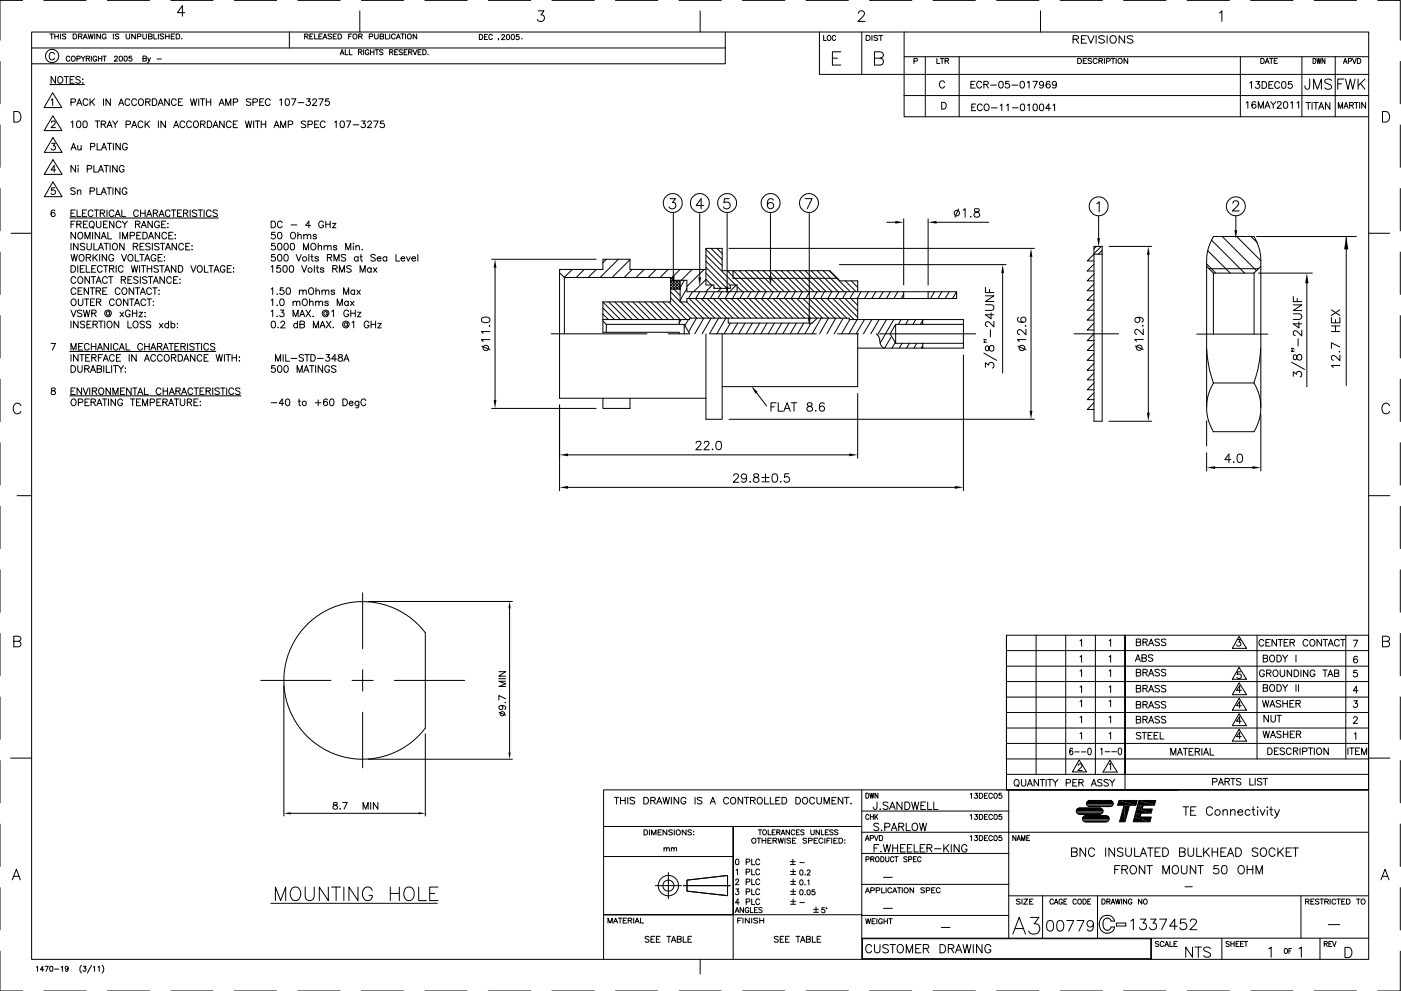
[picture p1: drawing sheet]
<svg xmlns="http://www.w3.org/2000/svg" width="420mm" height="297mm" viewBox="0 0 420 297" stroke-linecap="round" stroke-linejoin="round" font-family="sans-serif">
<g fill="none" stroke="#000" stroke-width=".3">
<path d="M0 18.4v12.7M6.8 .1h-6.8v12M9.5 9.6h401v278h-401zM9.5 14.4h208M13.1 .1h12.7M14.9 10.2h1.1M15.5 10.2v1.5M16.3 16.2a.8 .8 0 0 0-.9-.5 .8 .8 0 0 0-.6 .8v.6a.81 .81 0 0 0 .6 .8 .81 .81 0 0 0 .9-.5M16.4 10.9h1.1M16.4 10.2v1.5M17.5 10.2v1.5M18.1 10.2v1.5"/>
<path d="M19.7 10.4l-.4-.2-.6 .2 .1 .3 .9 .4-.1 .5-.9-.1M21 17.2a.57 .57 0 0 0-.7-.4 .57 .57 0 0 0-.4 .6v.4a.56 .56 0 0 0 .4 .6 .56 .56 0 0 0 .7-.4M21.7 16.9a.7 .7 0 0 1 .9 .7 .7 .7 0 0 1-1.1 .5l-.1-.7zM21.9 10.2h.6a.78 .78 0 0 1 .5 .7 .78 .78 0 0 1-.5 .8h-.6zM23.1 17.6h.8l.1-.6-.9-.2v1.6M23.5 10.9l1-.1 .1-.4-.1-.2h-1v1.5M24.1 10.9l.5 .8M24.3 16.8l.6 .8v.8M24.9 11.7l.7-1.5 .6 1.5M25.2 11.2h.8M25.5 16.8l-.6 .8M25.9 17.6l.9-.1v-.6l-.9-.1v1.6"/>
<path d="M26.4 17.6l.5 .8M26.4 10.2l.4 1.5 .4-1.5 .4 1.5 .3-1.5M27.4 16.8v1.6M28.4 10.2v1.5M29 17.2a.57 .57 0 0 0-.6-.4 .57 .57 0 0 0-.5 .6v.4a.55 .55 0 0 0 .5 .6 .55 .55 0 0 0 .6-.6h-.4M29.5 16.8v1.6M29.5 17.6h1M30.1 10.2v1.5l-1.1-1.5v1.5M30.5 16.8v1.6M30.9 16.8h1M31.4 16.8v1.6M31.8 10.5a.62 .62 0 0 0-.6-.3 .62 .62 0 0 0-.6 .5v.4a.59 .59 0 0 0 .6 .6 .59 .59 0 0 0 .6-.6h-.3"/>
<path d="M32.2 .1h12.7M34 10.2v1.5M34.3 17.2l.3-.4 .5 .2 .1 .3-.9 1h1M35.6 10.4l-.4-.2-.7 .2 .2 .3 .9 .4-.1 .5-1-.1M35.9 16.9a.71 .71 0 0 1 .9 .7 .71 .71 0 0 1-.9 .7l-.2-.6zM37.4 16.9a.74 .74 0 0 1 .9 .5 .74 .74 0 0 1-.5 .9l-.5-.2zM37.8 10.2v1l.5 .5 .5-.2 .1-1.3M39.5 16.8h-.8v.7a.54 .54 0 0 1 .8 0 .54 .54 0 0 1-.1 .8 .54 .54 0 0 1-.8-.2M40.6 10.2v1.5l-1.1-1.5v1.5M41.2 11l.9-.1 .2-.5-.2-.2h-.9v1.5M42.8 10.2v1l.5 .5 .6-.2v-1.3M42.9 17.6l.9-.1 .1-.5-1-.2v1.5l1-.1v-.5l-.3-.1"/>
<path d="M44.3 17.3l.4 1 .4-1M44.5 10.9l1-.1 .1-.2-.1-.4h-1v1.5l1-.1 .1-.4-.4-.3M44.7 18.3l-.5 .5M46.1 10.2v1.5h1M47.1 17.7h1.3M47.5 10.2v1.5M49.1 10.4l-.4-.2-.7 .2 .2 .3 .8 .4-.1 .5-.9-.1M49.7 10.9h1M49.7 10.2v1.5M50.7 10.2v1.5M51.2 .1h12.7M51.4 10.9h.6"/>
<path d="M52.4 10.2h-1v1.5h1M52.8 10.2h.6a.78 .78 0 0 1 .5 .7 .78 .78 0 0 1-.5 .8h-.6zM54.4 11.6h.2zM55.5 3.8h-2.3l1.5-2.1v3.2M70.3 .1h12.7M86.8 9.6v4.8M89.3 .1h12.7M91.4 10.9l.8-.1 .2-.4-.2-.2h-.8v1.5M91.9 10.9l.5 .8M92.9 10.9h.6M93.9 10.2h-1v1.5h1M94.4 10.2v1.5h.9"/>
<path d="M95.6 10.9h.7M96.6 10.2h-1v1.5h1M96.9 11.7l.6-1.5 .5 1.5M97.1 11.2h.7M99.4 10.4l-.9-.2-.1 .5 .9 .3 .1 .5-.3 .2-.7-.2M99.9 10.9h.6M100.9 10.2h-1v1.5h1M101.4 10.2h.5a.76 .76 0 0 1 .6 .7 .76 .76 0 0 1-.6 .8h-.5zM102 16.4l.6-1.5 .6 1.5M102.2 15.9h.8M103.5 14.9v1.5h.9M104.6 10.9h.6"/>
<path d="M104.8 14.9v1.5h.8M105.5 10.2h-.9v1.5M107.5 15.6h.9l.1-.4-.3-.3h-.7v1.5M107.6 10.9l.9-.1 .1-.5-1-.1v1.5M107.9 3.2v6.4M108 15.6l.5 .8M108.1 10.9l.5 .8M108.4 .1h12.7M109.1 14.9v1.5M110.6 15.3a.54 .54 0 0 0-.6-.4 .54 .54 0 0 0-.4 .6v.4a.53 .53 0 0 0 .5 .5 .53 .53 0 0 0 .5-.5h-.3M110.7 11l1-.1 .1-.6-1.1-.1v1.5M111.1 14.9v1.5"/>
<path d="M111.1 15.6h1M112.1 14.9v1.5M112.4 10.2v1l.4 .5 .4-.1 .2-.4v-1M112.5 14.9h1M113 14.9v1.5M114 10.9l.9-.1v-.6h-.9v1.5l.9-.1 .2-.4-.4-.3M114.9 15.1l-.4-.2-.7 .2 .2 .4 .9 .5-.4 .4-.7-.2M115.6 10.2v1.5h.9M116.8 15.6h.9l.1-.5-1-.2v1.5M116.9 10.2v1.5M117.3 15.6l.6 .8M118.4 15.6h.6"/>
<path d="M118.5 10.5a.6 .6 0 0 0-.6-.3 .6 .6 0 0 0-.5 .5v.4a.6 .6 0 0 0 .5 .6 .6 .6 0 0 0 .6-.4M118.8 11.7l.7-1.5 .6 1.5M119.1 11.2h.7M119.3 14.9h-.9v1.5h.9M120.2 10.2h1M120.7 15.1l-.4-.2-.6 .2 .1 .4 .9 .5-.4 .4-.6-.2M120.7 10.2v1.5M121.2 15.6h.6M121.6 10.2v1.5M122.1 14.9h-.9v1.5h.9M122.6 15.6h.8l.1-.5-.9-.2v1.5M123.1 15.6l.5 .8"/>
<path d="M123.9 14.9l.6 1.5 .6-1.5M125 10.2v1.5l-1.1-1.5v1.5M125.4 15.6h.6M126.3 14.9h-.9v1.5h.9M126.8 14.9h.5a.82 .82 0 0 1 .5 .7 .82 .82 0 0 1-.5 .8h-.5zM127.4 .1h12.7M128.4 16.3h.1M143.8 10.3h.5a.82 .82 0 0 1 .5 .8 .82 .82 0 0 1-.5 .7h-.5zM145.3 11h.5M146.2 10.3h-.9v1.5h.9M146.5 .1h12.7M147.7 10.7a.54 .54 0 0 0-.7-.4 .54 .54 0 0 0-.4 .6v.4a.55 .55 0 0 0 .4 .5 .55 .55 0 0 0 .7-.3"/>
<path d="M149.5 11.6l-.1 .4M150.5 10.7l.1-.3h.4l.3 .4-.9 1.1h1M152.1 10.4a.77 .77 0 0 1 .8 .6 .77 .77 0 0 1-.5 .9l-.5-.3zM153.5 10.4a.77 .77 0 0 1 .9 .6 .77 .77 0 0 1-.5 .9l-.5-.3zM155.6 10.4h-.7l-.1 .6a.54 .54 0 0 1 .8 0 .54 .54 0 0 1-.1 .8 .54 .54 0 0 1-.8-.2M156.5 11.6h.1zM161.5 3.2h1.6l-.9 1.3a1.01 1.01 0 0 1 1.1 1.1 1.01 1.01 0 0 1-1.4 .8l-.4-.1-.3-.5M165.5 .1h12.7M184.6 .1h12.7M203.6 .1h12.7M210 3.2v6.4M217.5 9.6v9.5h-208"/>
<path d="M222.7 .1h12.7M241.7 .1h12.7M245.7 9.6v12.7h164.8M247 10.6v1.5h.8M248.2 10.8l.2-.1a.69 .69 0 0 1 .8 .7 .69 .69 0 0 1-.8 .7l-.3-.6zM249.6 17.4h1.6M250.6 11a.52 .52 0 0 0-.6-.4 .52 .52 0 0 0-.4 .6 .61 .61 0 0 0 .1 .8 .61 .61 0 0 0 .8-.1l.1-.1M252.1 15.5h-2.5v4h2.5M257.4 4v-.1a1.01 1.01 0 0 1 1.3-.7l.4 .4a1.05 1.05 0 0 1-.3 1.3l-1.5 1.5h2.1M258.4 9.6v12.7M259.8 10.6h.6a.78 .78 0 0 1 .6 .8 .78 .78 0 0 1-.6 .7h-.6zM260.8 .1h12.7"/>
<path d="M261.5 10.6v1.5M262.3 17.4h1.6l.6-.2a.92 .92 0 0 0 0-1.5l-2.2-.2v4h1.6a1.04 1.04 0 0 0 1.1-1 1.04 1.04 0 0 0-1.1-1.1M263.2 10.8l-.4-.2-.7 .2 .2 .4 .8 .3 .1 .4-.4 .2-.7-.2M263.6 10.6h1.1M264.2 10.6v1.5M271.1 17h139.4M271.1 9.6v19M274.1 18.3l.9-.1 .1-.6-1-.1v1.5M277.5 17v18M279.8 .1h12.7M281 17.5v1.5h.9M282 17.5h1"/>
<path d="M282.5 17.5v1.5M283.4 18.2l1-.1v-.5l-1-.1v1.5M284 18.2l.5 .8M287.7 17v18M298.9 .1h12.7M312 3.2v6.4M317.9 .1h12.7M321.8 11.8l1.4-.2 .3-.5-.3-.3-1.4-.1v2.2M322.6 11.8l.9 1.1M323.2 17.5h.6a.79 .79 0 0 1 .5 .8 .79 .79 0 0 1-.5 .7h-.6zM324.3 11.8h.9M324.9 18.2h.6"/>
<path d="M325.8 10.7h-1.5v2.2h1.5M325.9 17.5h-1v1.5h1M326.2 10.7l1 2.2 .9-2.2M327.4 17.7l-.4-.2-.7 .2v.3l1.1 .6v.2l-.4 .2-.7-.2M328.7 10.7v2.2M329 17.9a.62 .62 0 0 0-.7-.4 .62 .62 0 0 0-.5 .6 .68 .68 0 0 0 .3 .8 .68 .68 0 0 0 .8-.1l.1-.1M329.6 18.2h.7l.4-.4-.2-.2-.9-.1v1.5M330.1 18.2l.6 .8M331.2 11l-.6-.3-1.1 .3 .3 .5 1.2 .5 .2 .6a1.16 1.16 0 0 1-1.7 0M331.2 17.5v1.5M331.9 18.3l.9-.1 .1-.6-1-.1v1.5M332 10.7v2.2"/>
<path d="M333.1 11a1.03 1.03 0 0 1 1.4 .1 1.03 1.03 0 0 1 0 1.4 1.03 1.03 0 0 1-1.4 .1l-.2-.5zM333.2 17.5h1.1M333.8 17.5v1.5M334.7 17.5v1.5M337 .1h12.7M337.3 10.7v2.2l-1.7-2.2v2.2M338.2 17.5v1.5l-1.1-1.5v1.5M339.8 11l-.6-.3-1.1 .3 .2 .5 1.2 .5 .3 .6a1.16 1.16 0 0 1-1.7 0M356 .1h12.7M365.7 3.9l.7-.7v3.2M372 17v18M375.1 .1h12.7"/>
<path d="M378.1 17.5h.5a.81 .81 0 0 1 .6 .8 .81 .81 0 0 1-.6 .7h-.5zM379.4 19l.6-1.5 .6 1.5M379.6 18.5h.8M380.7 17.5h1.1M381.3 17.5v1.5M382.1 18.2h.6M383.1 17.5h-1v1.5h1M390.4 17v18M393.8 17.5a.77 .77 0 0 1 .9 .8 .77 .77 0 0 1-.9 .7zM394.1 .1h12.7M394.9 17.5l.3 1.5 .3-1.5 .3 1.5 .4-1.5M397.3 17.5v1.5l-.8-1.5v1.5"/>
<path d="M400.4 17v18M402.9 19l.5-1.5 .6 1.5M403.1 18.5h.7M404.4 18.3l.8-.1v-.6l-.8-.1v1.5M405.6 17.5l.6 1.5 .5-1.5M407.1 17.5h.5a.81 .81 0 0 1 .5 .8 .81 .81 0 0 1-.5 .7h-.5zM413.2 .1h6.7v12M419.9 18.4v12.7M0 37.5v12.7M4.1 33.4h1.1a1.69 1.69 0 0 1 1.1 1.6 1.69 1.69 0 0 1-1.1 1.6h-1.1zM14.9 25.3h10.4M15.3 30l.5-.4v2"/>
<path d="M15.4 36.7l.2-.3 .6-.1 .4 .6-1.3 1.4h1.3M15.8 27.8l2.7 4.4h-5.3zM15.8 34.7l2.8 4.4h-5.3zM16.6 22.9v2.1l-1.3-2.1v2.1M17.5 23.2a.75 .75 0 0 1 .8-.2 .75 .75 0 0 1 .5 .7v.5a.76 .76 0 0 1-.7 .8 .76 .76 0 0 1-.8-.8zM19.2 22.9h1.3M19.9 22.9v2.1M21 23.9h.8M21.3 30.6l1.3-.1v-.7l-1.3-.2v2M21.3 36.6l.5-.3v2M22.3 22.9h-1.3v2.1h1.3M23 31.6l.8-2 .8 2"/>
<path d="M23.2 36.4a.68 .68 0 0 1 1 .2l.1 .5a.85 .85 0 0 1-.8 1.2 1.33 1.33 0 0 1-.3-1.9zM23.3 30.9h1M24.1 23.2l-.2-.1a.71 .71 0 0 0-1.2 .3l1.2 .7 .2 .3-.2 .4a.85 .85 0 0 1-1.2-.1M24.7 23.7h.2zM24.7 24.8h.2zM25.1 36.4a.68 .68 0 0 1 1 .2l.1 .5a.85 .85 0 0 1-.8 1.2 1.33 1.33 0 0 1-.3-1.9zM26.4 30.1a.74 .74 0 0 0-.9-.5 .74 .74 0 0 0-.6 .8v.4a.74 .74 0 0 0 .6 .8 .74 .74 0 0 0 .9-.5M27 29.6v2M27.5 30.5l.9 1.1M28.4 29.6l-1.4 1.3M28.5 36.3h1.4M29.2 36.3v2"/>
<path d="M30.4 37.2l1.1-.1 .2-.5-.5-.3h-.8v2M31 29.6v2M31 37.2l.7 1.1M32.1 38.3l.8-2 .7 2M32.3 37.6h1M33.1 29.6v2l-1.3-2v2M33.8 36.3l.7 .9v1.1M35.3 36.3l-.8 .9M35.6 31.6l.8-2 .7 2M35.9 30.9h.9M37.8 37.3l1.1-.1 .2-.3-.2-.5-1.1-.1v2M38.9 30.1a.74 .74 0 0 0-.8-.5 .74 .74 0 0 0-.6 .8v.4a.74 .74 0 0 0 .6 .8 .74 .74 0 0 0 .8-.5"/>
<path d="M39.5 38.3l.8-2 .7 2M39.8 37.6h.9M40.9 30.1a.74 .74 0 0 0-.8-.5 .74 .74 0 0 0-.6 .8 .83 .83 0 0 0 .3 1.1 .83 .83 0 0 0 1.1-.2v-.2M41.7 29.9a.83 .83 0 0 1 1.1-.1 .83 .83 0 0 1 .2 1 .76 .76 0 0 1-.8 .8 .76 .76 0 0 1-.7-.8zM42.8 36.7a.74 .74 0 0 0-.8-.4 .74 .74 0 0 0-.6 .7 .84 .84 0 0 0 .3 1.1 .84 .84 0 0 0 1.1-.1v-.2M43.5 36.3v2M43.7 30.6l1.1-.1 .2-.5-.5-.4h-.8v2M44 37.1l.8 1.2M44.4 30.6l.6 1M44.8 36.3l-1.3 1.3M45.7 29.6h.7a1.06 1.06 0 0 1 .7 1 1.06 1.06 0 0 1-.7 1h-.7zM47.4 31.6l.8-2 .7 2"/>
<path d="M47.5 36.3v2M47.7 30.9h.9M49.6 36.3v2l-1.3-2v2M50.8 29.6v2l-1.4-2v2M52.1 38.3l.7-2 .8 2M52.4 37.6h.9M52.8 30.1a.74 .74 0 0 0-.8-.5 .74 .74 0 0 0-.6 .8 .83 .83 0 0 0 .3 1.1 .83 .83 0 0 0 1-.2l.1-.2M53.5 30.6h.8M54.7 29.6h-1.2v2h1.2M55.4 36.7a.74 .74 0 0 0-.8-.4 .74 .74 0 0 0-.6 .7 .84 .84 0 0 0 .2 1.1 .84 .84 0 0 0 1.1-.1l.1-.2M57.1 29.6l.5 2 .5-2 .4 2 .5-2M57.4 36.7a.74 .74 0 0 0-.8-.4 .74 .74 0 0 0-.6 .7 .84 .84 0 0 0 .2 1.1 .84 .84 0 0 0 1.1-.1l.1-.2"/>
<path d="M58.2 36.6a.95 .95 0 0 1 1.3 .2 .95 .95 0 0 1-.4 1.4 .95 .95 0 0 1-1.1-.4 .95 .95 0 0 1 .2-1.2zM59.6 29.6v2M60.1 29.6h1.3M60.2 37.2l1.1-.1 .2-.2-.1-.4-1.2-.2v2M60.7 29.6v2M60.8 37.2l.7 1.1M61.9 30.6h1.3M61.9 29.6v2M62.2 36.3h.6a1.06 1.06 0 0 1 .7 1 1.06 1.06 0 0 1-.7 1h-.6zM63.2 29.6v2M63.9 38.3l.7-2 .8 2M64.2 37.6h.9"/>
<path d="M65.7 31.6l.8-2 .7 2M66 30.9h.9M67.2 36.3v2l-1.3-2v2M67.7 31.6v-2l.8 2 .7-2v2M69.3 36.7a.74 .74 0 0 0-.8-.4 .74 .74 0 0 0-.6 .7 .84 .84 0 0 0 .2 1.1 .84 .84 0 0 0 1.1-.1l.1-.2M70 30.6h1.1l.1-.8-1.2-.2v2M70 37.2h.7M71.2 36.3h-1.2v2h1.2M73.6 36.3l.5 2 .4-2 .5 2 .5-2M75.2 29.9l-.5-.3-.8 .3 .2 .5 1 .4 .1 .5-.5 .3-.8-.3M75.9 30.6h1.1l.2-.3-.1-.5-1.2-.2v2M76.1 36.3v2"/>
<path d="M76.5 36.3h1.4M77.2 36.3v2M77.9 30.6h.8M78.4 37.2h1.3M78.4 36.3v2M79.1 29.6h-1.2v2h1.2M79.7 36.3v2M81 30.1a.74 .74 0 0 0-.8-.5 .74 .74 0 0 0-.6 .8 .83 .83 0 0 0 .2 1.1 .83 .83 0 0 0 1.1-.2l.1-.2M82.2 38.3l.7-2 .8 2M82.5 37.6h.9M83.9 30l.5-.4v2M84.2 38.3v-2l.7 2 .8-2v2"/>
<path d="M85.8 29.7a.68 .68 0 0 1 .9 .3l.1 .5a.85 .85 0 0 1-.7 1.1 1.33 1.33 0 0 1-.3-1.9zM86.4 37.3l1.2-.1 .2-.6-.5-.3h-.9v2M87.4 29.6h1.3l-.9 2M89.4 30.8h1.7M91.7 36.6l-.5-.3-.9 .3 .3 .4 1 .5 .1 .5-.5 .3-.9-.3M92 29.6h1l-.5 .8a.66 .66 0 0 1 .4 1 .66 .66 0 0 1-1.1-.2M92.4 37.3l1.1-.1 .2-.3-.2-.5-1.1-.1v2M93.8 30.1l.3-.5 .6 .1 .2 .3-.2 .6-1 1h1.3M94.4 37.2h.7M95.6 29.6h1.3l-.9 2M95.6 36.3h-1.2v2h1.2M97.5 36.7a.74 .74 0 0 0-.9-.4 .74 .74 0 0 0-.5 .7 .84 .84 0 0 0 .2 1.1 .84 .84 0 0 0 1.1-.1l.1-.2"/>
<path d="M98.6 29.6h-.9l-.1 .9a.72 .72 0 0 1 1.1-.1 .72 .72 0 0 1-.2 1.1 .72 .72 0 0 1-1-.3M100.4 36.6l.4-.3v2M102.3 36.4a.64 .64 0 0 1 .9 .2l.1 .5a.85 .85 0 0 1-.8 1.2 1.28 1.28 0 0 1-.2-1.9zM103.9 36.3h1.3l-.9 2M105.9 37.4h1.7M108.5 36.3h1l-.6 .7a.68 .68 0 0 1 .7 .7 .68 .68 0 0 1-.6 .7 .68 .68 0 0 1-.8-.5M110.3 36.7l.1-.3 .6-.1 .4 .6-1.2 1.4h1.3M112.1 36.3h1.3l-1 2M115.1 36.3h-.9l-.1 .8a.71 .71 0 0 1 1.1 0 .71 .71 0 0 1-.2 1.1 .71 .71 0 0 1-1-.3M271.1 28.6v6.4h139.4M271.1 28.6h139.4M282.4 30.7h.7a1.08 1.08 0 0 1 .7 1 1.08 1.08 0 0 1-.7 1h-.7z"/>
<path d="M283.3 24.8a.81 .81 0 0 0-.9-.6 .81 .81 0 0 0-.7 .8v.6a.81 .81 0 0 0 .7 .8 .81 .81 0 0 0 .9-.5M291.2 25.3h.8M291.4 32.1h.8M292.4 24.4h-1.2v2h1.2M292.7 31.2h-1.3v2h1.3M294.4 24.8a.83 .83 0 0 0-1.1-.3 .83 .83 0 0 0-.4 1.1 .76 .76 0 0 0 .6 .8 .76 .76 0 0 0 .9-.5M294.6 31.7a.74 .74 0 0 0-.9-.5 .74 .74 0 0 0-.6 .7 .83 .83 0 0 0 .3 1.1 .83 .83 0 0 0 1.1-.1l.1-.2M295.1 25.3l1.1-.1 .2-.4-.5-.4h-.8v2M295.5 31.3a.94 .94 0 0 1 1.2 .9 .94 .94 0 0 1-1.2 .9l-.4-.7zM295.7 25.3l.7 1.1M297.1 25.5h1.7M297.3 32.3h1.7"/>
<path d="M299.8 24.5l.3-.1a1.05 1.05 0 0 1 .8 1 1.05 1.05 0 0 1-.8 1 1.3 1.3 0 0 1-.3-1.9zM300 31.6l.4-.4v2M301.9 31.6l.4-.4v2M302.6 24.4h-1l-.1 .8a.73 .73 0 0 1 1.1 0 .73 .73 0 0 1-.1 1.1 .73 .73 0 0 1-1-.3M303.5 25.5h1.7M303.6 32.3h1.7M306.2 24.5a.64 .64 0 0 1 .9 .3l.2 .4a.91 .91 0 0 1-.8 1.2 1.33 1.33 0 0 1-.3-1.9zM306.3 31.3a.64 .64 0 0 1 .9 .3l.1 .4a.85 .85 0 0 1-.8 1.2 1.28 1.28 0 0 1-.2-1.9zM308.1 24.8l.5-.4v2M308.2 31.6l.5-.4v2M309.8 24.4h1.3l-1 2M310.1 31.3a.64 .64 0 0 1 .9 .3l.1 .4a.85 .85 0 0 1-.8 1.2 1.28 1.28 0 0 1-.2-1.9z"/>
<path d="M312 31.3a.64 .64 0 0 1 .9 .3l.1 .4a.85 .85 0 0 1-.7 1.2 1.28 1.28 0 0 1-.3-1.9zM313 25a.64 .64 0 0 1-.9 .7 .64 .64 0 0 1-.3-1 .64 .64 0 0 1 1 0l.2 .3a.98 .98 0 0 1-.8 1.4l-.4-.3M314.9 24.7l-.4-.3a1.07 1.07 0 0 0-.8 1 1.07 1.07 0 0 0 .7 1 .63 .63 0 0 0 .6-.6 .63 .63 0 0 0-.6-.6 .63 .63 0 0 0-.7 .5M315 32.5h-1.4l.9-1.3v2M315.8 31.6l.5-.4v2M316.8 25a.64 .64 0 0 1-.9 .6 .64 .64 0 0 1-.2-1 .64 .64 0 0 1 1 .1l.1 .3a.94 .94 0 0 1-.7 1.4l-.4-.3M373.7 30.8l.5-.3v2M374.8 24.8l.5-.3v2M376.6 30.7l-.1-.1a.68 .68 0 0 0-1 .2v1.4a.62 .62 0 0 0 1 0 .62 .62 0 0 0-.2-.9 .62 .62 0 0 0-.8 .5M376.7 24.5h1l-.6 .7a.68 .68 0 0 1 .6 1.1 .68 .68 0 0 1-1.2-.2M377.4 32.5v-2l.7 2 .8-2v2M378.5 24.5h.7a1.08 1.08 0 0 1 .7 1 1.08 1.08 0 0 1-.7 1h-.7z"/>
<path d="M379.3 32.5l.8-2 .8 2M379.6 31.8h1M380.5 25.4h.8M381.1 30.5l.7 .9v1.1M381.8 24.5h-1.3v2h1.3M382.6 30.5l-.8 .9M383.1 30.9l.4-.4h.3l.4 .3-.1 .4-1.1 1.3h1.3M383.8 24.9a.77 .77 0 0 0-.9-.5 .77 .77 0 0 0-.6 .8v.5a.77 .77 0 0 0 .6 .8 .77 .77 0 0 0 .9-.5M384.6 24.5a.68 .68 0 0 1 1 .3l.1 .5a.91 .91 0 0 1-.6 1.2h-.2a1.3 1.3 0 0 1-.3-2zM385.1 30.6a.68 .68 0 0 1 1 .2l.1 .5a.85 .85 0 0 1-.8 1.2 1.33 1.33 0 0 1-.3-1.9zM387.1 30.8l.5-.3v2M387.4 24.5h-.9l-.2 .8a.72 .72 0 0 1 1.1 0 .72 .72 0 0 1-.1 1.1 .72 .72 0 0 1-1.1-.3"/>
<path d="M389 30.8l.5-.3v2M391.7 30.7h1.3M392.3 30.7v2.1M392.8 23.7l-.2 2.7-.4 .3-.6-.1-.3-.9M393.5 30.7v2.1M394 26.7v-3l1.1 3 1.2-3v3M394 30.7h1.3M394.6 30.7v2.1M395.5 32.8l.7-2.1 .8 2.1M395.8 32.1h.9M398.8 30.7v2.1l-1.3-2.1v2.1M399.3 24.1a1.15 1.15 0 0 0-2 .3 1.87 1.87 0 0 0 1.7 1l.3 .9a1.36 1.36 0 0 1-2 0"/>
<path d="M401.2 25.1h1.1M401.4 32.5v-1.8l.6 1.8 .6-1.8v1.8M403.1 23.7h-1.9v3M403.1 32.5l.6-1.8 .6 1.8M403.3 31.9h.8M403.5 23.7l.7 3 .8-3 .7 3 .7-3M404.7 31.6l1-.1 .1-.6-1.1-.2v1.8M405.3 31.6l.6 .9M406.2 30.7h1.1M406.8 30.7v1.8M407.3 23.7v3M407.8 30.7v1.8"/>
<path d="M408 25l1.3 1.7M409.3 23.7l-2 2M409.5 30.7v1.8l-1.1-1.8v1.8M414.6 33.4h1.1a1.69 1.69 0 0 1 1.1 1.6 1.69 1.69 0 0 1-1.1 1.6h-1.1zM419.9 37.5v12.7M0 56.5v12.7M15.5 43h1.1l-.6 .7a.66 .66 0 0 1 .6 .6 .66 .66 0 0 1-.5 .7 .66 .66 0 0 1-.8-.4M15.9 47.8l2.7 4.5h-5.3zM15.9 54.5l2.7 4.5h-5.3zM15.9 41.2l2.7 4.5h-5.3zM16.5 56.3h-1l-.1 .8a.7 .7 0 0 1 1.1 0 .7 .7 0 0 1-.2 1.1 .7 .7 0 0 1-1-.3M16.7 51h-1.4l1-1.4v2"/>
<path d="M21.3 44.9l.8-1.9 .7 1.9M21.6 44.3h1M22.6 56.5l-.5-.2-.9 .2 .2 .6 1.2 .6v.3l-.5 .3-.9-.3M22.6 49.6v2l-1.3-2v2M23.2 57.3l.5-.4 .5 .2 .1 1.2M23.2 56.9v1.4M23.3 49.7h.2zM23.3 43.6l.1 1.3h.5l.4-.3M23.4 50.4v1.2M24.3 43.6v1.3M26.2 50.7l1.1-.1 .2-.6-.5-.4h-.8v2M27 57.3l1.3-.2v-.6l-1.3-.2v2"/>
<path d="M27.1 44l1.2-.1 .1-.8-1.3-.1v1.9M28.2 49.6v2h1.1M29 56.3v2h1.2M29.1 43v1.9h1.2M29.5 51.6l.8-2 .7 2M29.8 51h.9M30.4 58.3l.7-2 .8 2M30.4 44.9l.8-1.9 .8 1.9M30.6 57.6h1M30.7 44.3h1M31.2 49.6h1.4M31.9 49.6v2"/>
<path d="M32.1 56.3h1.3M32.2 43h1.3M32.7 56.3v2M32.9 43v1.9M33 49.6v2M33.9 56.3v2M34 43v1.9M35.1 49.6v2l-1.3-2v2M36 56.3v2l-1.4-2v2M36.1 43v1.9l-1.3-1.9v1.9M37.2 50.1a.74 .74 0 0 0-.8-.5 .74 .74 0 0 0-.6 .8 .84 .84 0 0 0 .2 1 .84 .84 0 0 0 1.1-.1l.1-.5h-.5M38.1 56.8a.72 .72 0 0 0-.9-.5 .72 .72 0 0 0-.5 .8v.4a.7 .7 0 0 0 .7 .8 .7 .7 0 0 0 .7-.8h-.5"/>
<path d="M38.2 43.4a.74 .74 0 0 0-.9-.5 .74 .74 0 0 0-.6 .8v.5a.72 .72 0 0 0 .8 .8 .72 .72 0 0 0 .7-.8h-.5M201 59.5h1.6l-.9 1.2a1.02 1.02 0 0 1 .9 1.5 1.02 1.02 0 0 1-1.8 .1l-.1-.3M218.7 59.5h-1.4l-.2 1.3a1.08 1.08 0 0 1 1.6 0 1.08 1.08 0 0 1-.2 1.6 1.08 1.08 0 0 1-1.5-.4M231.9 60a.9 .9 0 0 0-.8-.5 .9 .9 0 0 0-.8 .6 1.76 1.76 0 0 0 .7 2.5 .97 .97 0 0 0 1.1-.9 .97 .97 0 0 0-1-1 .97 .97 0 0 0-1 .9M241.5 59.5h2l-1.4 3.1M419.9 56.5v12.7M0 75.6v12.7M3.3 69.9h6.2M16.5 63.2l-.2-.2a.64 .64 0 0 0-.9 .3v1.4a.62 .62 0 0 0 1 .1 .62 .62 0 0 0-.2-1 .62 .62 0 0 0-.9 .5M20.9 65.3h44.6M21.3 79.6h.7a1.06 1.06 0 0 1 .7 1 1.06 1.06 0 0 1-.7 1h-.7zM21.3 76.3l.5 2 .5-2 .4 2 .5-2"/>
<path d="M21.3 63.9h.8M21.3 67.2h.8M21.3 72.9v2M22.6 62.9h-1.3v2h1.3M22.6 66.3h-1.3v2M22.6 69.6v2l-1.3-2v2M23 67.2l1.2-.1 .1-.7-1.3-.1v2M23.1 62.9v2h1.2M23.3 79.6v2M23.4 72.9v2l-1.3-2v2M23.5 69.9a.95 .95 0 0 1 1.4 .2 .95 .95 0 0 1-.4 1.4 .95 .95 0 0 1-1.2-.4 .95 .95 0 0 1 .2-1.2zM23.7 67.2l.6 1.1"/>
<path d="M23.9 76.6a.95 .95 0 0 1 1.4 .2 .95 .95 0 0 1-.5 1.4 .96 .96 0 0 1-1.1-.4 .96 .96 0 0 1 .2-1.2zM24.7 63.9h.8M25 67.2h.8M25.3 79.6h-1.2v2h1.2M25.4 73.2l-.5-.3-.6 .1-.1 .6 1 .5 .2 .6-.5 .2-.8-.2M25.5 71.6v-2l.7 2 .8-2v2M25.9 77.2l1.1-.1 .2-.3-.1-.4-1.2-.1v2M25.9 79.6v2h1.1M26 62.9h-1.3v2h1.3M26.1 72.9v1.5l.5 .5a.6 .6 0 0 0 .8-.5v-1.5M26.2 66.3h-1.2v2h1.2M26.5 77.2l.7 1.1"/>
<path d="M26.9 66.6a.95 .95 0 0 1 1.4 .2 .95 .95 0 0 1-.4 1.4 .96 .96 0 0 1-1.1-.4 .96 .96 0 0 1 .1-1.2zM27.6 67.9l.6 .6M27.8 69.6v2M27.9 63.4a.74 .74 0 0 0-.9-.5 .74 .74 0 0 0-.5 .8 .83 .83 0 0 0 .2 1.1 .83 .83 0 0 0 1.1-.1l.1-.2M27.9 76.3v2M28.2 72.9v2h1.1M28.3 62.9h1.3M28.4 77.1l.8 1.2M28.7 79.6h-1.2v2h1.2M28.9 66.3v1.4l.6 .6 .7-.3 .1-1.7M28.9 62.9v2M29.2 76.3l-1.3 1.3"/>
<path d="M29.5 74.9l.8-2 .7 2M29.8 74.3h.9M29.9 69.6v2l-1.4-2v2M29.9 76.3v2M30.1 63.9l1.1-.1 .2-.3-.1-.4-1.2-.2v2M30.4 71.6l.7-2 .8 2M30.6 70.9h1M30.7 63.9l.7 1M31 67.2h.8M31 79.6h1.3M31.2 72.9h1.4M31.7 79.6v2"/>
<path d="M31.9 72.9v2M32 76.3v2l-1.4-2v2M32.1 62.9v2M32.3 66.3h-1.3v2h1.3M32.3 69.6v2h1.2M33 72.9v2M33.9 73.2a.94 .94 0 0 1 1.4 .6 .94 .94 0 0 1-1.1 1.1l-.3-.2-.2-.5zM34.1 76.7a.74 .74 0 0 0-.9-.4 .74 .74 0 0 0-.6 .7 .83 .83 0 0 0 .3 1.1 .83 .83 0 0 0 1.1-.1l.1-.5h-.5M34.2 63.4a.74 .74 0 0 0-.9-.5 .74 .74 0 0 0-.6 .8 .84 .84 0 0 0 .3 1.1 .84 .84 0 0 0 1.1-.1l.1-.2M34.2 66.3v2l-1.3-2v2M34.5 64.9l.8-2 .8 2M34.8 64.3h1"/>
<path d="M34.8 79.6v2M36 69.6v2M36.3 66.7a.74 .74 0 0 0-.9-.4 .74 .74 0 0 0-.6 .7v.5a.74 .74 0 0 0 .6 .8 .74 .74 0 0 0 .9-.5M36.4 76.3l.8 2 .8-2M36.5 62.9v2h1.2M36.7 66.3l.7 .9v1.1M36.7 71.6v-2l.8 2 .8-2v2M37.2 72.9v2l-1.3-2v2M38.2 66.3l-.8 .9M38.7 76.4a.94 .94 0 0 1 1.2 .9 .94 .94 0 0 1-1.2 .9l-.3-.7v-.8zM39 70.6h1.2l.1-.8-1.3-.2v2M39.4 79.6l.5 2 .4-2 .6 2 .4-2"/>
<path d="M40 73.9l1.1-.1 .2-.3-.1-.4-1.2-.2v2M40.6 76.3v2h1.1M40.6 67.2l1.2-.1 .2-.4-.5-.4h-.9v2M40.6 73.9l.7 1M41 70.6h.8M41.3 67.2l.7 1.1M41.5 63.4a.72 .72 0 0 0-.8-.5 .72 .72 0 0 0-.6 .8 .83 .83 0 0 0 .2 1.1 .83 .83 0 0 0 1.1-.1l.1-.2M41.9 76.3h1.3M41.9 79.6v2M42 73.9h.8M42.2 63.9h1.3M42.2 62.9v2"/>
<path d="M42.2 69.6h-1.2v2h1.2M42.4 68.3l.7-2 .8 2M42.4 79.6h1.3M42.5 76.3v2M42.6 67.6h1M42.8 69.6h.7a1.08 1.08 0 0 1 .7 1 1.08 1.08 0 0 1-.7 1h-.7zM43 79.6v2M43.2 72.9h-1.2v2h1.2M43.4 78.3l.8-2 .7 2M43.5 62.9v2M43.7 77.6h1M44 64.9l.7-2 .8 2"/>
<path d="M44.2 79.6v2M44.3 64.3h.9M44.5 71.6l.8-2 .8 2M44.8 70.9h1M45 73.2l-.5-.3-.8 .3 .1 .4 1.2 .8v.3l-.5 .2-.8-.2M45.5 79.6v2M45.7 66.3v2l-1.3-2v2M45.7 72.9v2M46 63.9l1.1-.1 .2-.5-.5-.4h-.8v2M46.7 63.9l.6 1M46.7 76.7a.74 .74 0 0 0-.8-.4 .74 .74 0 0 0-.6 .7 .83 .83 0 0 0 .3 1.1 .83 .83 0 0 0 1.1-.1v-.5h-.4M47.4 77.2h.8"/>
<path d="M47.5 79.9l-.5-.3-.8 .3 .2 .5 1 .4-.1 .7-.6 .1-.5-.3M47.7 64.9l.8-2 .7 2M47.7 73.2l-.5-.3-.8 .3v.4l1.3 .8v.3l-.5 .2-.8-.2M47.8 66.7a.74 .74 0 0 0-.9-.4 .74 .74 0 0 0-.5 .7 .83 .83 0 0 0 .2 1.1 .83 .83 0 0 0 1.1-.1l.1-.5h-.5M47.9 69.6v2l-1.3-2v2M47.9 79.6h1.3M48 64.3h.9M48.1 72.9h1.3M48.5 67.2h.7M48.6 79.6v2M48.6 76.3h-1.2v2h1.2M48.7 72.9v2"/>
<path d="M49.2 77h.2zM49.2 78.2h.2zM49.6 74.9l.8-2 .7 2M49.7 66.3h-1.2v2h1.2M49.9 74.3h.9M50 70.1a.74 .74 0 0 0-.9-.5 .74 .74 0 0 0-.5 .8v.5a.73 .73 0 0 0 .6 .7 .73 .73 0 0 0 .8-.5M50.2 67h.3zM50.2 68.2h.3zM50.6 70.6h.8M51 63.4a.72 .72 0 0 0-.8-.5 .72 .72 0 0 0-.6 .8 .83 .83 0 0 0 .2 1.1 .83 .83 0 0 0 1.1-.1l.1-.2M51.4 62.9h1.3M51.9 69.6h-1.3v2h1.3"/>
<path d="M52.1 62.9v2M52.5 70.3v.2zM52.5 71.4v.2zM52.7 79.6v2l-1.3-2v2M52.9 72.9v2l-1.3-2v2M53.2 63.9h.8M53.5 79.6h.7a1.08 1.08 0 0 1 .6 1 1.08 1.08 0 0 1-.6 1h-.7zM54.4 62.9h-1.2v2h1.2M55 63.9l1.2-.1 .1-.3-.1-.5-1.2-.1v2M55 73.4a.74 .74 0 0 0-.8-.5 .74 .74 0 0 0-.6 .8 .84 .84 0 0 0 .3 1.1 .84 .84 0 0 0 1-.1l.1-.2M55.7 63.9l.6 1M55.7 73.9h.8"/>
<path d="M56.9 72.9h-1.2v2h1.2M57 62.9v2M57.2 79.6l.8 2 .8-2M57.5 73.7h.2zM57.5 74.8h.2zM59 63.2l-.5-.3-.6 .1-.1 .6 1 .5 .2 .6-.5 .2-.8-.2M59.3 79.9a.92 .92 0 0 1 1.3 .1 .92 .92 0 0 1-.1 1.3l-.2 .2a.98 .98 0 0 1-1.2-.4 .98 .98 0 0 1 .2-1.2zM59.4 62.9h1.3M60.1 62.9v2M61.2 62.9v2M61.3 79.6v2h1.1M62.7 79.6h1.3"/>
<path d="M63.3 63.4a.72 .72 0 0 0-.8-.5 .72 .72 0 0 0-.6 .8 .83 .83 0 0 0 .2 1.1 .83 .83 0 0 0 1.1-.1l.1-.2M63.3 79.6v2M65.2 63.2l-.5-.3-.6 .1-.1 .6 1 .5 .2 .6-.5 .2-.8-.2M69.4 79.6h-1.2v2h1.2M81.3 66.3h.7a1.06 1.06 0 0 1 .7 1 1.06 1.06 0 0 1-.7 1h-.7zM81.3 80l.5-.4v2M82.5 69.6h-1l-.1 .9a.7 .7 0 0 1 1.1-.1 .7 .7 0 0 1-.2 1.1 .7 .7 0 0 1-1-.3M82.5 72.9h-1l-.1 .9a.7 .7 0 0 1 1.1-.1 .7 .7 0 0 1-.2 1.1 .7 .7 0 0 1-1-.3M82.5 76.3h-1l-.1 .8a.7 .7 0 0 1 1.1 0 .7 .7 0 0 1-.2 1 .7 .7 0 0 1-1-.2M83.5 69.7a.68 .68 0 0 1 1 .3v.5a.85 .85 0 0 1-.7 1.1 1.33 1.33 0 0 1-.3-1.9zM83.5 73a.68 .68 0 0 1 1 .3v.5a.85 .85 0 0 1-.7 1.1 1.33 1.33 0 0 1-.3-1.9zM83.5 76.4a.68 .68 0 0 1 1 .3v.4a.85 .85 0 0 1-.7 1.2 1.33 1.33 0 0 1-.3-1.9z"/>
<path d="M84.1 79.6h-1l-.1 .9a.7 .7 0 0 1 1.1-.1 .7 .7 0 0 1-.1 1.1 .7 .7 0 0 1-1.1-.3M84.6 66.7a.72 .72 0 0 0-.8-.4 .72 .72 0 0 0-.6 .7v.5a.72 .72 0 0 0 .6 .8 .72 .72 0 0 0 .8-.5M85.1 79.7a.64 .64 0 0 1 1 .3v.5a.85 .85 0 0 1-.7 1.1 1.28 1.28 0 0 1-.3-1.9zM85.4 73a.68 .68 0 0 1 1 .3v.5a.85 .85 0 0 1-.7 1.1 1.33 1.33 0 0 1-.3-1.9zM85.4 76.4a.68 .68 0 0 1 1 .3v.4a.85 .85 0 0 1-.7 1.2 1.33 1.33 0 0 1-.3-1.9zM87 79.7a.64 .64 0 0 1 1 .3l.1 .5a.85 .85 0 0 1-.8 1.1 1.28 1.28 0 0 1-.3-1.9zM87.3 69.9a.9 .9 0 0 1 1.4 .6 .9 .9 0 0 1-1.2 1l-.4-.6zM87.3 73a.68 .68 0 0 1 1 .3v.5a.85 .85 0 0 1-.7 1.1 1.33 1.33 0 0 1-.3-1.9zM87.3 67.4h1.7M88.8 76.3l.8 2 .7-2M89.3 70.6l.5-.3 .5 .1v1.2M89.3 69.6v2"/>
<path d="M90.5 79.6l.7 2 .8-2M91 74.9v-2l.8 2 .7-2v2M91.1 70.6l.5-.3 .5 .1 .1 1.2M91.1 70.3v1.3M92.2 70.6l.4-.3 .5 .1 .1 1.2M92.6 76.3v2M93.1 67.6h-1.4l.9-1.3v2M93.2 76.9h.7M93.4 73.2a.94 .94 0 0 1 1.4 .6 .94 .94 0 0 1-1 1.1l-.4-.2-.2-.5zM93.5 76.3v1.6l.1 .3 .4 .1M94.3 79.6v2M94.9 70.6a.57 .57 0 0 0-1 0l.1 .2 .8 .2 .1 .3a.57 .57 0 0 1-1 0"/>
<path d="M95.1 79.6v1.6l.1 .3 .4 .1M95.4 74l.5-.4 .5 .1v1.2M95.4 72.9v2M95.5 77.2l-.4-.3-.7 .3 1 .5v.5l-.6 .1-.4-.3M97 66.7a.74 .74 0 0 0-.8-.4 .74 .74 0 0 0-.6 .7 .83 .83 0 0 0 .2 1.1 .83 .83 0 0 0 1.1-.1l.1-.5h-.4M97.2 74l.5-.4 .5 .1 .1 1.2M97.2 73.6v1.3M97.7 67.2h1.3M97.7 66.3v2M98.2 77.2l1.1-.1 .1-.7-1.2-.1v2M98.3 74l.4-.4 .5 .1 .1 1.2M98.8 77.2l.7 1.1"/>
<path d="M99 66.3v2M99.7 67h1.1l-1.1 1.3h1.1M100.2 78.3v-2l.7 2 .8-2v2M101 73.9l-.4-.3-.5 .1v.4l.8 .3 .1 .3-.4 .2-.6-.2M103.7 74.9v-2l.7 2 .8-2v2M103.7 76.6l-.5-.3-.7 .1-.1 .5 1.1 .5 .2 .6-.5 .3-.8-.3M105.3 79.9l-.5-.3-.8 .3 .2 .5 1.1 .6v.3l-.5 .3-.8-.3M105.9 73h.2zM106 73.7v1.2M106.7 74l.5-.4 .5 .1 .1 1.2M106.7 73.6v1.3M107.4 77.2a.64 .64 0 0 0-.9-.1 .64 .64 0 0 0 0 1 .64 .64 0 0 0 .9-.1"/>
<path d="M107.4 76.9v1.4M108 76.9h.6M108.2 76.3v1.6l.2 .3 .4 .1M108.6 74.7v.2zM112.6 76.6l-.5-.3-.9 .3 .1 .3 1.3 .8v.3l-.5 .3-.9-.3M113.1 77.5h1.2a.66 .66 0 0 0-.9-.5 .66 .66 0 0 0-.4 .9 .66 .66 0 0 0 .9 .4l.4-.3M116 77.2a.64 .64 0 0 0-.9-.1 .64 .64 0 0 0 0 1 .64 .64 0 0 0 .9-.1M116 76.9v1.4M118.7 76.3v2h1.2M120.3 77.5h1.1a.65 .65 0 0 0-.9-.4 .65 .65 0 0 0-.3 .9 .65 .65 0 0 0 1 .2l.2-.2M121.9 76.9l.6 1.4 .5-1.4M123.5 77.5h1.1a.6 .6 0 0 0-.8-.5 .6 .6 0 0 0-.2 1l.4 .3 .6-.3"/>
<path d="M125.3 76.3v2M147.4 77.7h31.4M181.9 77.7l-1.1 1.1M185.5 77.7l-5.5 5.5M188.9 77.8l-5.3 5.4M201.9 64v18.8M209.8 64v19.1M211 61.6h-2.2l1.5-2.1v3.1M211.7 78.3l7.3 7.3M211.7 76.5l8.9 8.9M211.7 74.7l4.9 4.9M213.2 74.5l3.4 3.3"/>
<path d="M215 74.5l1.6 1.5M218.1 64v21.9M218.6 74.5h91.6M231.1 64v18.9M242.7 64v31.2M251.7 79.3h50M265.9 66.6h2.6M271 65.6v19.8M278.3 65.6v19.8M280.9 66.6h15.6M287.5 62.6l-1.1 2.5M288.8 63l.6-.4v2.5"/>
<path d="M291 65h.3zM292.3 62.6a.54 .54 0 0 0 .3 .9 .93 .93 0 0 1 1 .4 .93 .93 0 0 1-.1 1.1l-.8 .1a.75 .75 0 0 1-.6-.8 .75 .75 0 0 1 .7-.7l.5-.1a.5 .5 0 0 0 .2-.9zM309.2 77v46.1M328.1 79.2l-2 2h2M328.8 73.9l-.7 .7M328.9 61l.7-.5v3M329.5 64.8v6.6M330.3 73.9l-2.2 2.1M330.5 76.2v50.1h-2.4v-52.4h2.4v2.3h-2.4l-2 2h2M330.5 75l-1.1 1.2M332.6 73.9h12.8M344.4 76.4v47.3"/>
<path d="M361.9 79.8v42.3M361.9 79.1l2.7 2.8M362.2 75.1l6.7 6.8M363.3 72l10 9.9M366.6 70.9l10.2 10.2M369.7 60.9l.2-.4 .4-.3h.6l.4 .3a.99 .99 0 0 1-.2 1.3l-1.5 1.4h2M370.6 64.8v4.2M370.9 70.9l7.2 7.2M375.2 70.9l1.8 1.8M376.8 70.9h29.9M378.1 79.8v42.3M403.7 70.9v44.7"/>
<path d="M410.5 69.9h6.3M419.9 75.6v12.7M0 94.6v12.7M21.3 92.9l.8 2 .7-2M21.3 96.3v2M21.7 89.7a.94 .94 0 0 1 1.1 .9 .94 .94 0 0 1-1.1 .9l-.4-.7zM22.7 83.4a.74 .74 0 0 0-.8-.5 .74 .74 0 0 0-.6 .8v.5a.74 .74 0 0 0 .6 .8 .74 .74 0 0 0 .8-.6M22.7 86.7a.74 .74 0 0 0-.8-.4 .74 .74 0 0 0-.6 .7 .84 .84 0 0 0 .3 1.1 .84 .84 0 0 0 1-.1l.1-.2M23.4 96.3v2l-1.3-2v2M23.4 87.2h.8M23.5 83.2a.75 .75 0 0 1 .8-.3 .75 .75 0 0 1 .5 .8v.5a.76 .76 0 0 1-.7 .8 .76 .76 0 0 1-.8-.8zM23.5 89.6v1.4l.6 .6 .5-.1 .2-.5v-1.4"/>
<path d="M24.1 80.5h.7M24.6 93.2l-.5-.3-.9 .3 .2 .5 1.2 .6v.3l-.5 .3-.9-.3M24.6 86.3h-1.2v2h1.2M25 92.9l.5 2 .5-2 .5 2 .4-2M25.3 89.6h1.3M25.4 96.5a.72 .72 0 0 0-.7-.3 .72 .72 0 0 0-.6 .6l1.1 .6 .2 .6a.84 .84 0 0 1-1.3 0M26 89.6v2M26.1 97.2h.7M26.5 86.3v2l-1.3-2v2M26.8 82.9v2l-1.3-2v2M27 86.3h1.4M27.1 90.5h.8"/>
<path d="M27.3 96.3h-1.2v2h1.2M27.3 82.9h1.4M27.5 93.9l1.2-.1v-.7l-1.2-.2v2M27.5 80.5h.8M27.7 86.3v2M27.9 97.2l1.1-.1 .1-.6-1.2-.2v2M28 82.9v2M28.2 93.9l.6 1M28.4 89.6h-1.3v2h1.3M28.5 97.2l.7 1.1M28.8 84.9l.8-2 .8 2M28.8 87.2l1.2-.1 .2-.5-.5-.3h-.9v2"/>
<path d="M28.9 90.5h1.2l.2-.3-.1-.4-1.3-.2v2M29.1 84.3h1M29.5 87.2l.7 1.1M29.6 90.5l.7 1.1M29.6 96.3h1.3M30.3 96.3v2M30.6 80.1a.74 .74 0 0 0-.8-.5 .74 .74 0 0 0-.6 .8 .83 .83 0 0 0 .3 1.1 .83 .83 0 0 0 1.1-.2v-.2M30.8 87.2h.8M31.4 96.3v2M32.1 86.3h-1.3v2h1.3M32.2 83.4a.74 .74 0 0 0-.9-.5 .74 .74 0 0 0-.6 .8v.5a.74 .74 0 0 0 .6 .8 .74 .74 0 0 0 .9-.6M32.3 96.5a.75 .75 0 0 1 .8-.2 .75 .75 0 0 1 .5 .7v.5a.76 .76 0 0 1-.7 .8 .76 .76 0 0 1-.8-.8z"/>
<path d="M32.6 82.9h1.3M32.9 80.5h1.1l.1-.7-1.2-.2v2M32.9 93.7a.52 .52 0 0 0-.8-.2 .52 .52 0 0 0 0 .9 .52 .52 0 0 0 .8-.2M32.9 93.4v1.1a.92 .92 0 0 0 .1-1.5 .92 .92 0 0 0-1.4 .3 1.01 1.01 0 0 0 .1 1.4 1.01 1.01 0 0 0 1.4-.1M33.2 82.9v2M33.5 80.5l.7 1.1M34.2 90.1a.72 .72 0 0 0-.8-.5 .72 .72 0 0 0-.5 .8v.4a.72 .72 0 0 0 .5 .8 .72 .72 0 0 0 .8-.5M35.2 89.7a.94 .94 0 0 1 1.2 .9 .94 .94 0 0 1-1.2 .9l-.4-.7 .1-.7zM35.6 96.3v2l-1.4-2v2M36 86.7a.74 .74 0 0 0-.9-.4 .74 .74 0 0 0-.6 .7 .84 .84 0 0 0 .3 1.1 .84 .84 0 0 0 1.1-.1l.1-.2M36 93.6l1 1.3M36.4 83.9l1.1-.1 .1-.7-1.2-.2v2"/>
<path d="M36.9 86.3a.94 .94 0 0 1 1.2 1 .94 .94 0 0 1-1.2 .9l-.4-.7zM36.9 80.1a.72 .72 0 0 0-.8-.5 .72 .72 0 0 0-.6 .8v.4a.72 .72 0 0 0 .6 .8 .72 .72 0 0 0 .8-.5M37 83.9l.7 1M37 93.6l-1 1.3M38.4 89.6v2l-1.4-2v2M38.4 96.3v2h1.1M38.4 83.9h.7M38.8 89.6h1.4M39 93.4a.74 .74 0 0 0-.8-.5 .74 .74 0 0 0-.6 .8 .83 .83 0 0 0 .3 1.1 .83 .83 0 0 0 1-.2l.1-.4h-.4M39.5 89.6v2M39.6 82.9h-1.2v2h1.2M39.7 92.9v2"/>
<path d="M39.7 93.9h1.3M40.1 96.5l.2-.1a.76 .76 0 0 1 1.1 .6v.5a.76 .76 0 0 1-.8 .8 .76 .76 0 0 1-.7-.8zM40.1 86.3v2l-1.4-2v2M40.3 91.6l.8-2 .8 2M40.6 86.3h1.3M40.6 90.9h1M41 92.9v2M41.2 86.3v2M41.4 83.2a.72 .72 0 0 0-.7-.3 .72 .72 0 0 0-.6 .5l1.1 .7 .2 .6a.84 .84 0 0 1-1.3 0M41.7 93.6h1.1l-1.1 1.3h1.1M42.1 88.3l.7-2 .8 2M42.1 82.9v2"/>
<path d="M42.4 87.6h.9M43.3 96.5a.72 .72 0 0 0-.7-.3 .72 .72 0 0 0-.6 .6l1.1 .6 .2 .6a.84 .84 0 0 1-1.3 0M43.4 94.9h.2zM43.5 93.6v.2zM43.7 90.1a.74 .74 0 0 0-.9-.5 .74 .74 0 0 0-.6 .8 .83 .83 0 0 0 .3 1 .83 .83 0 0 0 1.1-.1l.1-.2M44.1 83.2a.72 .72 0 0 0-.8-.3 .72 .72 0 0 0-.5 .5l1.1 .7 .2 .6a.84 .84 0 0 1-1.3 0M44.1 89.6h1.3M44.2 80.5h1.3M44.5 82.9h1.3M44.7 89.6v2M45.1 82.9v2M45.2 96.5a.72 .72 0 0 0-.7-.3 .72 .72 0 0 0-.6 .6l1.1 .6 .2 .6a.84 .84 0 0 1-1.3 0"/>
<path d="M45.4 86.7a.74 .74 0 0 0-.8-.4 .74 .74 0 0 0-.6 .7 .83 .83 0 0 0 .2 1.1 .83 .83 0 0 0 1.1-.1l.1-.2M45.8 86.3h1.3M46 90.3v.2zM46 91.4v.2zM46 84.9l.7-2 .8 2M46.3 84.3h.9M46.4 86.3v2M47.6 87h.2zM47.6 88.2h.2zM47.8 96.9l1.1 1.4M48.9 96.9l-1.1 1.4M49.3 82.9v2l-1.3-2v2"/>
<path d="M49.4 81.6l.8-2 .7 2M49.7 80.9h.9M50.5 97.2a.64 .64 0 0 0-.9-.1 .64 .64 0 0 0 0 1 .64 .64 0 0 0 .9-.1M50.5 96.3v2M51.3 97.2a.64 .64 0 0 1 .9-.1 .64 .64 0 0 1 0 1 .64 .64 0 0 1-.9-.1M51.3 96.3v2M51.4 83.4a.71 .71 0 0 0-.8-.5 .71 .71 0 0 0-.6 .8v.5a.71 .71 0 0 0 .6 .8 .71 .71 0 0 0 .8-.6M52.1 83.9h.7M53.1 97h.2zM53.1 98.2h.2zM53.3 82.9h-1.2v2h1.2M53.9 83.7h.2z"/>
<path d="M53.9 84.8h.2zM64.2 81.6l.7-2 .8 2M64.4 80.9h1M67.5 80.1a.72 .72 0 0 0-.9-.5 .72 .72 0 0 0-.5 .8v.4a.7 .7 0 0 0 .7 .8 .7 .7 0 0 0 .7-.8h-.5M68.2 80.5h.7M70.1 80.2v.3zM70.1 81.4v.2zM81.3 86.6l.5-.3v2M81.3 90l.5-.4v2M81.3 93.3l.5-.4v2M81.6 96.4a.63 .63 0 0 1 1 .2v.5a.91 .91 0 0 1-.5 1.2h-.2a1.34 1.34 0 0 1-.3-1.9zM83 91.5h.2z"/>
<path d="M83.1 88.1v.2zM83.1 94.7v.2zM83.3 98.2h.2zM84.1 92.9h1l-.6 .8a.67 .67 0 0 1 .7 .6 .67 .67 0 0 1-.6 .7 .67 .67 0 0 1-.7-.4M84.2 89.7l.3-.1a1.03 1.03 0 0 1 .7 1 1.03 1.03 0 0 1-.7 1 1.25 1.25 0 0 1-.3-1.9zM84.2 96.8l.4-.5h.4l.4 .3-.3 .7-.9 1h1.3M85 86.3h-.9l-.1 .8a.71 .71 0 0 1 1.1 0 .71 .71 0 0 1-.2 1.1 .71 .71 0 0 1-1-.3M86.1 86.3h.3a1.03 1.03 0 0 1 .7 1 1.03 1.03 0 0 1-.7 1 1.25 1.25 0 0 1-.3-2zM87.9 90.7l.4-.4 .5 .1 .1 1.2M87.9 94.9v-2l.7 2 .8-2v2M87.9 90.3v1.3M88.9 90.7l.5-.4 .5 .1 .1 1.2"/>
<path d="M89.2 97.2a.64 .64 0 0 0-.9-.1 .64 .64 0 0 0 0 1 .64 .64 0 0 0 .9-.1M89.2 96.3v2M89.8 87.3l.5-.4 .4 .1 .1 1.3M89.8 86.9v1.4M89.9 94.9l.7-2 .8 2M90 97.2l1.1-.1 .2-.3-.1-.3-1.2-.2v2l1.2-.2v-.7l-.4-.2M90.2 94.3h.9M90.8 87.3l.5-.4 .5 .1 .1 1.3M91 89.7a.94 .94 0 0 1 1.2 .9 .94 .94 0 0 1-1.2 .9l-.4-.7 .1-.7zM91.8 92.9l1.3 2M92.8 90.7l.5-.4 .5 .1 .1 1.2M92.8 89.6v2"/>
<path d="M92.9 86.3a.94 .94 0 0 1 1.2 1 .94 .94 0 0 1-1.2 .9l-.4-.7 .1-.8zM93.1 92.9l-1.3 2M93.8 94.9h.2zM94 98.3v-2l.7 2 .8-2v2M94.7 90.7l.4-.4 .5 .1 .1 1.2M94.7 90.3v1.3M94.7 87.3l.5-.4 .5 .1 .1 1.3M94.7 86.3v2M94.8 80.2h.7M95.7 90.7l.5-.4 .4 .1 .1 1.2M96 98.3l.7-2 .8 2M96.3 97.6h.9"/>
<path d="M96.6 87.3l.4-.4 .5 .1 .1 1.3M96.6 86.9v1.4M97.1 80.5a.6 .6 0 0 0-1 0l1 .7-.4 .4-.6-.3M97.6 87.3l.5-.4 .5 .1v1.3M97.9 96.3l1.3 2M98.1 93.7a.52 .52 0 0 0-.8-.2 .52 .52 0 0 0 0 .9 .52 .52 0 0 0 .8-.2M98.1 93.4l.1 1.1a.92 .92 0 0 0 0-1.5 .92 .92 0 0 0-1.4 .3 1.01 1.01 0 0 0 .2 1.4 1.01 1.01 0 0 0 1.3-.1M98.5 90.5l-.4-.2-.7 .2 .9 .5v.5l-.5 .1-.4-.3M99.2 96.3l-1.3 2M99.5 93.3l.5-.4v2M99.8 80.5h1.1l.2-.5-.5-.4h-.8v2M99.9 98.2h.2z"/>
<path d="M100.4 87.2l-.4-.3-.6 .1v.4l.8 .3 .2 .3-.4 .3-.7-.3M100.5 80.5l.6 1.1M101.1 91.6v-2l.8 2 .8-2v2M101.8 81.6v-2l.7 2 .8-2v2M103 88.3v-2l.8 2 .8-2v2M104.2 97a.53 .53 0 0 0-.8-.1 .53 .53 0 0 0 0 .8 .53 .53 0 0 0 .8-.2M104.2 96.8v.9a.66 .66 0 0 0 .6-.7 .66 .66 0 0 0-.6-.6 1 1 0 0 0-1.5 1 1 1 0 0 0 1.7 .6M104.4 90.5a.64 .64 0 0 0-.9-.1 .64 .64 0 0 0 0 1 .64 .64 0 0 0 .9-.1M104.4 90.3v1.3M104.6 93.4a.74 .74 0 0 0-.9-.5 .74 .74 0 0 0-.6 .8v.5a.72 .72 0 0 0 .7 .8 .72 .72 0 0 0 .8-.8h-.5M105.1 90.3l1.1 1.3M105.2 93.9h1.4"/>
<path d="M105.2 92.9v2M105.6 96.6l.5-.3v2M106.2 90.3l-1.1 1.3M106.3 87.2a.64 .64 0 0 0-.9-.1 .64 .64 0 0 0 0 1 .64 .64 0 0 0 .9-.1M106.3 86.9v1.4M106.6 92.9v2M107 86.9l1.1 1.4M107.2 93.6h1l-1 1.3h1M108 81.6v-2l.8 2 .7-2v2M108.1 86.9l-1.1 1.4M110.7 96.8a.73 .73 0 0 0-.9-.6 .73 .73 0 0 0-.6 .8v.5a.72 .72 0 0 0 .7 .8 .72 .72 0 0 0 .8-.8h-.5M111.3 80.5a.64 .64 0 0 0-.9 0 .64 .64 0 0 0 0 .9 .64 .64 0 0 0 .9-.1"/>
<path d="M111.3 80.2v1.4M111.3 96.3v2M111.3 97.2h1.3M112 80.2l1 1.4M112.6 96.3v2M113 80.2l-1 1.4M113.3 96.9h1l-1 1.4h1M144.5 95.4a1.64 1.64 0 0 1 2.4 .3v.3a1.69 1.69 0 0 1-2.4 .4zM146.7 97.7h.2zM146.9 99.4h-2.5l.5 .6M148.5 80.2v39.7M167.8 81.8v37.6h43.9"/>
<path d="M168.1 80.8l-.3 .2M169.2 83.2v16.9M169.2 83.2h31.9M171.6 80.8l-2.4 2.4M175.2 80.8l-2.4 2.4M178.8 80.8l-2.4 2.4M180.8 96.2l1 1v2.4M180.8 94.1l1.7 1.7M180.8 92.3l3.5 3.5M180.8 90.5l5.3 5.3M180.8 95.8h26v-.4h47.9v.4h34.2v8.5h-31.7M181.8 97.2h23.4"/>
<path d="M182.6 90.5l5.3 5.3M184.4 90.5l5.3 5.3M186.2 90.5l5.2 5.3M188 90.5l5.3 5.3M189.6 80.8l-2.4 2.4M189.8 90.5l5.2 5.3M191.6 90.5l5.3 5.3M193.2 80.8l-2.4 2.4M193.3 90.5l5.3 5.3M195.2 90.5l5.2 5.3M196.8 80.8l-2.4 2.4M196.9 90.5l5.3 5.3"/>
<path d="M198.8 90.5l5.2 5.3M200.4 80.8l-2.4 2.4M200.5 90.5l5.3 5.3M201.1 84v6.5h-20.3v9.1h22.9v.5M201.1 89.3l6.1 6.1M201.1 87.5l2.9 2.9M201.1 86.2l.5 .4M201.1 85.3l1.4 1.3M201.1 84.4l2.3 2.2M201.1 86.6h2.9M201.6 84l2.4 2.3-.3 .3M201.8 84l-.7 .7"/>
<path d="M201.9 84l-.8-.8v.8h2.9M202.1 86.6l1.9 1.9M202.5 84l1.5 1.5-1.2 1.1M202.7 84l-1.6 1.6M203.4 84l.6 .6-2.1 2M203.6 84l-2.5 2.5M203.7 95.8v1.4M203.9 86.6l.1 .2M204 80.8l-2.7 2.6M204 84v6.5h2v-1h80.9v-2.1h-29.7v-3.2h-5.3l-3-3.1h-32.3v-6.6h-4.9v10.9h2.4v1h4.9v-1h2.1v2M204 84h2v3.4h51.2M204.1 90.5l4.9 4.9"/>
<path d="M204.3 95.8l-.6 1M205.2 84l-1.2 2.2M206 90.3l-.1 .2 4.9 4.9M206 86.5l-2 3.5M206.5 95.8l-1.1 1.8M206.7 89.5l5.9 5.9M207.6 80.8l-3.3 3.2M207.6 87.4l-1.1 2.1M208.5 89.5l5.9 5.9M208.9 95.4l-2.4 4.1M209.8 87.4l-1.1 2.1M210.3 89.5l5.9 5.9"/>
<path d="M211.1 95.4l-2.7 4.7M211.2 80.8l-5.2 5.1M211.7 80.8h-22.8v-3.1h-8.1v3.1h-13v1l1.4 1.4M211.7 83.7l1.7 1.7M211.7 81.9l4.5 4.5-1 1M211.7 80.1l6.3 6.3M211.7 83.8l-3.7 3.6M212 87.4l-1.1 2.1M212.1 89.5l5.9 5.9M213.3 95.4l-2.7 4.7M213.7 85.4l-2.1 2M213.9 89.5l5.9 5.9"/>
<path d="M214.1 86.1l.3 .3M214.2 87.4l-1.1 2.1M215.5 95.4l-2.7 4.7M215.7 89.5l5.9 5.9M216.5 87.4l-1.2 2.1M217.7 95.4l-2.7 4.7M218.1 81.1l6.3 6.3M218.4 95.4v1.4h25.2l1.5-1.4M218.7 87.4l-1.2 2.1 5.9 5.9M219 96.8l-1.8 3.3M219.3 89.5l5.9 5.9M219.8 81.1v2.3h31.4"/>
<path d="M219.9 81.1l6.3 6.3M220.9 85.4l-2.1 2M220.9 87.4l-1.2 2.1M221.1 89.5l5.8 5.9M221.1 85.9l1.5 1.5M221.2 96.8l-1.8 3.3M221.7 81.1l6.3 6.3M222.9 89.5l5.9 5.9M223.1 87.4l-1.2 2.1M223.4 96.8l-1.8 3.3M223.5 81.1l6.3 6.3M224.7 89.5l5.8 5.9"/>
<path d="M225.3 87.4l-1.2 2.1M225.3 81.1l6.3 6.3M225.6 96.8l-1.8 3.3M226.4 89.5l6 5.9M227.1 81.1l6.3 6.3M227.5 87.4l-1.2 2.1M227.8 96.8l-1.8 3.3M228.3 89.5l5.8 5.9M228.9 81.1l6.3 6.3M229.7 87.4l-1.2 2.1M230 89.5l6 5.9M230 96.8l-1.8 3.3"/>
<path d="M230.7 81.1l6.3 6.3M231.9 89.5l5.8 5.9M231.9 87.4l-1.2 2.1M232.2 96.8l-1.8 3.3M232.5 81.1l6.3 6.3M233.6 89.5l5.9 5.9M234.1 87.4l-1.2 2.1M234.3 81.1l6.3 6.3-1.1 2.1M234.4 96.8l-1.8 3.3M235.5 89.5l5.8 5.9M236.1 81.1l6.3 6.3M236.3 87.4l-1.2 2.1"/>
<path d="M236.6 96.8l-1.8 3.3M237.2 89.5l5.9 5.9M237.9 81.1l6.3 6.3M238.5 87.4l-1.2 2.1M238.8 96.8l-1.8 3.3M239 89.5l5.9 5.9M239.7 81.1l6.3 6.3M240.8 89.5l5.9 5.9M241 96.8l-1.8 3.3M241.5 81.1l6.3 6.3M242.6 89.5l5.9 5.9M242.8 87.4l-1.1 2.1"/>
<path d="M243.2 96.8l-1.8 3.3M243.3 81.1l6.3 6.3M244.4 89.5l5.9 5.9M245 87.4l-1.1 2.1M245.1 81.1l6.3 6.3M246.2 89.5l5.9 5.9M246.3 95.4l-2.7 4.7M246.9 81.1l6.3 6.3M247.2 87.4l-1.1 2.1M248 89.5l5.9 5.9M248.5 95.4l-2.7 4.7M248.7 81.1l6.3 6.3"/>
<path d="M249.4 87.4l-1.1 2.1M249.8 89.5l6.3 6.3M250.7 95.4l-2.7 4.7M251.6 89.5l5.6 5.6M251.6 87.4l-1.1 2.1M252.9 95.4l-2.7 4.7M253.4 89.5l3.8 3.8M253.5 84.2l3.3 3.2M253.8 87.4l-1.1 2.1M254.8 95.8l-2.4 4.3M255.2 89.5l2 2M255.3 84.2l1.9 1.9"/>
<path d="M256 87.4l-1.1 2.1M257 95.8l-2.4 4.3M257.1 84.2l.1 .1M257.2 89.5v6.3M258.2 87.4l-1.2 2.1 .2 .2M259.2 95.8l-2.4 4.3M260.4 87.4l-1.2 2.1M261.5 95.8l-2.5 4.3M262.6 87.4l-1.1 2.1M263.7 95.8l-2.5 4.3M264.8 87.4l-1.1 2.1M265.9 95.8l-2.7 4.6"/>
<path d="M267 87.4l-1.1 2.1M268.1 95.8l-4.2 7.1M269.2 87.4l-1.1 2.1M270.2 95.8l-.8 1.4M271 88.2l-.7 1.3M271 87.4v2.1M272.4 95.8l-.8 1.4M274.6 95.8l-.8 1.4M276.7 95.8v1.4h-8.1v5.7l-1.6-2.8 1.6-2.9M276.7 97.2h12.2M276.7 96l-.7 1.2M278.3 87.4v2.1"/>
<path d="M280.2 87.4l-1.1 2.1M282.4 87.4l-1.1 2.1M284.6 87.4l-1.1 2.1M286.9 87.4l-1.2 2.1M295.5 91.3h1.8a.86 .86 0 0 1 .8 .9 .86 .86 0 0 1-.8 .8h-1.8M295.5 88.7h2.6l-2.6 1.7h2.6M295.5 86.1v1.6h2.6M296.8 86.7v1M297 98.8v2.2M297.2 93.8v1.8l-1.7-1.3h2.6M298.1 96.3v1.7l-1.2-1.2a.79 .79 0 0 0-1.2-.1l-.2 .7 .7 .5M300.7 81.9v29.9"/>
<path d="M305.5 95.2a.75 .75 0 0 0-.2 1.1l.3 .2a2.09 2.09 0 0 0 2-.2 .79 .79 0 0 0-.3-1.2 .79 .79 0 0 0-1.1 .5 .79 .79 0 0 0 .6 1M307.5 97.7h.2zM307.7 98.7v1.7l-1.2-1.3a.79 .79 0 0 0-1.2-.1l-.2 .8 .7 .4M328.1 93.9l-2 2.1h2M328.1 96.9l-2 2h2M328.1 82.2l-2 2h2M328.1 88l-2 2h2M328.1 91l-2 2h2M328.1 85.1l-2 2.1h2M341.2 95.1a.79 .79 0 0 1 .6 1.1 .79 .79 0 0 1-1.2 .3 .79 .79 0 0 1 .1-1.3 1.38 1.38 0 0 1 2.2 .9l-.4 .4M342.6 97.6h.3zM342.9 98.6v1.7l-1.3-1.2-.8-.4-.5 .5v.5l.6 .5"/>
<path d="M362.6 80.5h14.8M363.9 81.9l-2-2.1a14.9 14.9 0 0 1 2-8.9h12.2l.6 1.1a14.6 14.6 0 0 1 1.4 7.8l-2 2.1M363.9 81.9h12.2M363.9 81.9v18.2M376.1 81.9v18.2M377.4 81.9h16.2M387.9 94.1h1.8a.86 .86 0 0 1 .7 .8 .86 .86 0 0 1-.7 .8h-1.8M387.9 91.4h2.5l-2.5 1.7h2.5M387.9 88.8v1.6h2.5M389 89.4v1M389.6 96.5v1.8l-1.7-1.2h2.5M390.4 99v1.7l-1.2-1.2a.72 .72 0 0 0-.7-.4 .72 .72 0 0 0-.6 .5l.1 .7 .5 .3"/>
<path d="M391.9 84.9v31M399.3 95.2v1.6h2.5v-1.6M399.3 99.4h2.5M399.3 97.7h2.5M399.3 92.9l2.5 1.7M400.5 95.8v1M400.5 97.7v1.7M401.8 92.9l-2.5 1.7M419.9 94.6v12.7M0 113.7v12.7M15.3 102.9h1.3l-.9 2M15.5 116.4v.5l.8 .3 .3 .4a.66 .66 0 0 1-.6 .7 .66 .66 0 0 1-.7-.7l.3-.4 1-.5-.1-.3z"/>
<path d="M20.9 105.4h43.8M20.9 118.6h51.4M21.3 109.6h.7a1.08 1.08 0 0 1 .7 1 1.08 1.08 0 0 1-.7 1h-.7zM21.3 104.9v-2l.8 2 .7-2v2M21.3 106.3v2M21.3 117.2h.8M21.7 119.7a.76 .76 0 0 1 1.1 .6v.5a.76 .76 0 0 1-.7 .8 .76 .76 0 0 1-.8-.8v-.5zM22.6 116.3h-1.3v2h1.3M23.3 109.6v1.4l.6 .6 .7-.3v-1.7M23.4 106.3v2l-1.3-2v2M23.6 103.9h.7M23.9 106.3h1.3"/>
<path d="M24.5 116.3v2l-1.4-2v2M24.6 106.3v2M24.8 102.9h-1.2v2h1.2M24.9 116.3l.8 2 .8-2M25.4 110.6l1.1-.1 .3-.5-.6-.4h-.8v2M25.7 107.2h.8M26.1 110.6l.7 1M26.8 103.4a.74 .74 0 0 0-.9-.5 .74 .74 0 0 0-.6 .8v.5a.74 .74 0 0 0 .6 .7 .74 .74 0 0 0 .9-.4M26.8 119.6h-1.3v2h1.3M26.9 106.3h-1.2v2h1.2M26.9 116.3v2M27.1 111.6l.8-2 .8 2"/>
<path d="M27.4 103.9h1.3M27.4 102.9v2M27.4 110.9h1M27.5 107.2l1.2-.1v-.6l-1.2-.2v2M27.7 117.2l1.1-.1 .2-.4-.5-.4h-.8v2M28.2 107.2l.6 1.1M28.4 117.2l.6 1.1M28.7 102.9v2M29.1 110.6l1.2-.1 .1-.7-1.3-.2v2l1.3-.2v-.7l-.4-.1M29.2 104.9l.8-2 .7 2M29.5 104.3h.9M29.5 107.2h.8"/>
<path d="M30 116.4a.94 .94 0 0 1 1.1 .9 .94 .94 0 0 1-1.1 .9l-.4-.7 .1-.8zM30.7 106.3h-1.2v2M30.7 119.6h1.4M30.9 108.3l.8-2 .8 2M31.1 109.6v2M31.2 107.6h1M31.4 119.6v2M31.9 109.6v2h1.1M32.6 102.9v2l-1.4-2v2M32.6 119.6v2M33.1 116.3v2l-1.3-2v2M33.3 102.9v2"/>
<path d="M33.5 109.6v2M33.9 118.3v-2l.7 2 .8-2v2M34 109.6h1.3M34.2 106.8a.72 .72 0 0 0-.8-.5 .72 .72 0 0 0-.5 .7v.5a.72 .72 0 0 0 .5 .8 .72 .72 0 0 0 .8-.5M34.6 119.6v2l-1.3-2v2M34.6 109.6v2M34.9 107.2h.8M35.4 103.4a.72 .72 0 0 0-.8-.5 .72 .72 0 0 0-.6 .8v.5a.72 .72 0 0 0 .6 .7 .72 .72 0 0 0 .8-.4M35.5 109.6l.8 1v1M35.8 104.9l.7-2 .8 2M36.1 104.3h.9M36.2 106.3h-1.3v2h1.3"/>
<path d="M36.2 117.2h.7M37 109.6l-.7 1M37.4 116.3h-1.2v2h1.2M37.5 110.3h.2zM37.5 111.5h.2zM37.8 102.9v2h1.1M38.7 106.3v2M39.1 119.6h1.4M39.3 116.3v2l-1.3-2v2M39.8 116.3h1.3M39.8 119.6v2M40.5 116.3v2"/>
<path d="M40.9 106.3v2l-1.4-2v2M41.3 118.3l.8-2 .7 2M41.6 117.6h.9M42.2 119.6h-1.3v2h1.3M42.8 103.4a.74 .74 0 0 0-.9-.5 .74 .74 0 0 0-.6 .8v.5a.74 .74 0 0 0 .6 .7 .74 .74 0 0 0 .9-.4M43.3 108.3l.8-2 .7 2M43.3 116.3v2h1.2M43.4 103.9h1.3M43.4 102.9v2M43.6 107.6h.9M44.7 102.9v2M45.2 104.9l.8-2 .7 2"/>
<path d="M45.5 104.3h.9M46.7 106.8a.74 .74 0 0 0-.9-.5 .74 .74 0 0 0-.6 .7 .83 .83 0 0 0 .3 1.1 .83 .83 0 0 0 1.1-.1l.1-.2M47.2 103.9l1.1-.1 .3-.3-.1-.4-1.3-.2v2M47.9 103.9l.7 1M48.3 116.7a.74 .74 0 0 0-.9-.4 .74 .74 0 0 0-.6 .7 .83 .83 0 0 0 .3 1.1 .83 .83 0 0 0 1.1-.1l.1-.2M48.3 119.6h-1.3v2h1.3M48.6 106.8a.74 .74 0 0 0-.8-.5 .74 .74 0 0 0-.6 .7 .83 .83 0 0 0 .3 1.1 .83 .83 0 0 0 1.1-.1v-.2M48.9 104.9l.8-2 .8 2M48.9 117.2h1.3M48.9 116.3v2M49.2 104.3h1M49.4 106.5a.92 .92 0 0 1 1.3 .2 .92 .92 0 0 1-.2 1.3l-.1 .2a.98 .98 0 0 1-1.2-.4 .98 .98 0 0 1 .2-1.3z"/>
<path d="M50.2 116.3v2M50.6 102.9h1.4M50.8 118.3l.7-2 .8 2M51 117.6h1M51.3 102.9v2M51.4 107.2l1.1-.1 .2-.3v-.3l-1.3-.2v2M52.1 107.2l.6 1.1M52.3 119.6h1.3M52.5 103.9h.7M52.7 117.2l1.2-.1 .1-.7-1.3-.1v2M52.9 119.6v2M53.4 106.3h.7a1.06 1.06 0 0 1 .7 1 1.06 1.06 0 0 1-.7 1h-.7z"/>
<path d="M53.4 117.2l.7 1.1M53.7 102.9h-1.2v2h1.2M54.1 119.6v1.4l.6 .6 .6-.3 .1-1.7M54.3 103.9l1.1-.1 .1-.7-1.2-.2v2M54.4 118.3l.8-2 .8 2M54.7 117.6h1M54.9 103.9l.7 1M55.1 108.3l.8-2 .7 2M55.4 107.6h.9M56.3 102.9v2M57.8 116.7a.74 .74 0 0 0-.9-.4 .74 .74 0 0 0-.6 .7 .83 .83 0 0 0 .3 1.1 .83 .83 0 0 0 1.1-.1l.1-.2M58.2 116.3h1.3"/>
<path d="M58.3 103.2l-.5-.3-.9 .3 .2 .5 1.1 .5-.1 .6-.7 .1-.5-.3M58.5 106.3v2l-1.4-2v2M58.6 102.9h1.4M58.8 116.3v2M59.3 102.9v2M59.4 119.6h-1.2v2h1.2M60 117.2h.7M60.5 102.9v2M60.5 106.8a.72 .72 0 0 0-.8-.5 .72 .72 0 0 0-.6 .7v.5a.72 .72 0 0 0 .6 .8 .72 .72 0 0 0 .8-.5M61.2 116.3h-1.2v2h1.2M61.2 107.2h.8M61.8 117.2l1.1-.1 .2-.3-.1-.4-1.2-.1v2"/>
<path d="M62.4 106.3h-1.2v2h1.2M62.4 117.2l.7 1.1M62.5 103.4a.72 .72 0 0 0-.8-.5 .72 .72 0 0 0-.6 .8v.5a.72 .72 0 0 0 .6 .7 .72 .72 0 0 0 .8-.4M63.8 116.3v2M64.4 103.2l-.4-.3-.7 .1-.1 .6 1.1 .5 .1 .5-.4 .3-.9-.3M64.8 106.3l.5 2 .5-2 .5 2 .4-2M65.8 116.6l-.5-.3-.9 .3 .2 .4 1.2 .7v.3l-.5 .3-.9-.3M66.2 116.3h1.3M66.8 116.3v2M67.3 106.3v2M67.8 106.3h1.3M68 116.3v2"/>
<path d="M68.5 106.3v2M69.6 107.2h1.3M69.6 106.3v2M70.1 116.7a.74 .74 0 0 0-.9-.4 .74 .74 0 0 0-.6 .7 .83 .83 0 0 0 .3 1.1 .83 .83 0 0 0 1.1-.1l.1-.2M70.9 106.3v2M71.7 108.2h.2zM71.8 106.9v.2zM72 116.6l-.5-.3-.7 .1-.1 .2 .1 .4 1 .4 .2 .6-.5 .3-.8-.3M82.5 109.6h-1l-.1 .9a.7 .7 0 0 1 1.1-.1 .7 .7 0 0 1-.2 1.1 .7 .7 0 0 1-1-.3M82.6 108.3v-2l.8 2 .8-2v2M83.5 109.7a.63 .63 0 0 1 1 .3v.5a.91 .91 0 0 1-.5 1.1h-.2a1.34 1.34 0 0 1-.3-1.9zM84.9 106.3v2"/>
<path d="M85.4 109.7a.63 .63 0 0 1 1 .3v.5a.91 .91 0 0 1-.5 1.1h-.2a1.34 1.34 0 0 1-.3-1.9zM85.7 106.3v2h1.1M85.9 119.7a.59 .59 0 0 1 .9 .3l.1 .5a.91 .91 0 0 1-.5 1.1h-.3a1.29 1.29 0 0 1-.2-1.9zM87.3 107.4h1.7M89.1 111.6v-2l.8 2 .7-2v2M89.7 119.6v1.6l.5 .4M91 106.5l-.4-.2-.9 .2 .2 .5 1 .5-.1 .7-.6 .1-.5-.3M91.1 111.6l.8-2 .7 2M91.4 106.3h1.4M91.4 110.9h1M92.1 106.3v2M92.8 109.6h1.3"/>
<path d="M93.2 106.3h.7a1.08 1.08 0 0 1 .7 1 1.08 1.08 0 0 1-.7 1h-.7zM93.5 109.6v2M94.7 109.6v2M95.2 107.4h1.7M95.4 119.9v1.7M96.7 109.6v2l-1.3-2v2M97.8 106.3h1l-.5 .7a.67 .67 0 0 1 .6 .7 .67 .67 0 0 1-.6 .7 .67 .67 0 0 1-.7-.5M98.2 119.9l-.1-.2a.63 .63 0 0 0-1 .3 1.23 1.23 0 0 0 .5 1.6 .63 .63 0 0 0 .7-.5 .63 .63 0 0 0-.6-.7 .63 .63 0 0 0-.7 .5M98.8 110.1a.73 .73 0 0 0-.8-.5 .73 .73 0 0 0-.6 .7v.6a.72 .72 0 0 0 .7 .7 .72 .72 0 0 0 .7-.7h-.5M99.1 119.7a.63 .63 0 0 1 1 .3l.1 .5a.91 .91 0 0 1-.6 1.1h-.2a1.34 1.34 0 0 1-.3-1.9zM100.8 109.9l-.3-.2a.71 .71 0 0 0-1.1 .4l1.1 .6 .3 .3-.3 .5a.85 .85 0 0 1-1.1-.2M100.9 107.6h-1.4l1-1.3v2"/>
<path d="M101.6 106.4v.5l.8 .3 .3 .4a.68 .68 0 0 1-.6 .7 .68 .68 0 0 1-.7-.7l.3-.4 1-.4-.2-.4zM102.8 119.6h.7a1.08 1.08 0 0 1 .7 1 1.08 1.08 0 0 1-.7 1h-.7zM103.1 108.3l.8-2 .7 2M103.4 107.6h1M144.5 103.7l2.4 1.1M146.9 101.8h-2.5l.5 .6M165.3 100.1h28.7M180.8 119.4v3h8.1v-3M200.4 100.1h6.3M205.2 100.1v-2.9l1.6 2.9M211.7 100.1v25.6h4.9v-25.6M213.1 100.1h31.7"/>
<path d="M226.9 117.8l3 3.9M251.2 100.1h6.3M257.2 100.1v15.8h-40.6M257.2 117.9v19.5M262.8 100.1a2.94 2.94 0 0 1 1.1 2.7l.6 1.1 .5 .4M263.9 100.1h28.7M267.4 100.8l-2.1 3.5M268.5 102.7l-1 1.6M268.6 102.9h8.1v1.4M270.5 102.9l-.8 1.4M272.7 102.9l-.8 1.4M274.9 102.9l-.8 1.4"/>
<path d="M276.7 102.9h12.2M276.7 103.6l-.4 .7M288.9 106.4v40.7M295.1 105.9l3.8 2.1M295.2 102.5v.2v-.2l.6 .2M295.2 101.8v.2v-.2l.6 .2M295.5 110.1v-1.4l1 .8a.81 .81 0 0 1 .9-.9 .81 .81 0 0 1 .7 1.1l-.1 .4-.4 .2M295.7 103.8a.84 .84 0 0 0 .5 1.3l.4-.8a.72 .72 0 0 1 .7-.8 .72 .72 0 0 1 .8 .7l-.2 .9a.96 .96 0 0 1-1.1-.1 .96 .96 0 0 1-.3-1 .5 .5 0 0 0-.8-.2zM305.3 103.7l2.4 1.1M307.7 101.8h-2.6l.5 .6M322.1 100.1h13.4M328.1 106l-2 2h2"/>
<path d="M328.1 109l-2 2h2M328.1 111.8l-2 2.1h2M328.1 114.8l-2 2h2M328.1 117.8l-2 2h2M328.1 100.1l-2 2h2M328.1 103l-2 2.1h2M340.4 103.7l2.5 1.1M342.9 101.8h-2.6l.5 .5M358.9 100.1h21.3M361.9 104.5a36.9 36.9 0 0 0 2 10.3M363.9 114.8a14.2 14.2 0 0 0 0 14.6h12.2a14.1 14.1 0 0 0 0-14.6M363.9 114.8h12.2"/>
<path d="M378.1 104.5a36.9 36.9 0 0 1-2.1 10.3M387.4 108.6l3.8 2.1M387.5 105.2v.2v-.2l.6 .2M387.5 104.4v.3v-.3l.6 .3M387.9 112.8v-1.4l.9 .8a.84 .84 0 0 1 1.4-.6 .84 .84 0 0 1-.3 1.4M388 106.5a.95 .95 0 0 0 .2 1.3l.5-.1 .1-.2a.93 .93 0 0 1 .3-1 .93 .93 0 0 1 1-.1l.3 .9a.84 .84 0 0 1-1.1 .6 .84 .84 0 0 1-.5-1.1 .51 .51 0 0 0-.8-.3zM389.3 101.5v2.2M401.7 105.3v.3zM401.8 109.5h-2.5l.5 .7M401.8 106.4v1.7l-1.8-1.6-.7 .5 .1 .8 .5 .2M401.8 104l-2.5-1.2v1.7M419.9 113.7v12.7"/>
<path d="M0 132.7v12.7M6.3 121.6a1.18 1.18 0 0 0-1.4-.8 1.18 1.18 0 0 0-.9 1.3 1.39 1.39 0 0 0 .3 1.5 1.39 1.39 0 0 0 1.5 .3l.5-.6M23.5 120.6h1.1l.2-.6-.5-.4h-.8v2M25.5 120.6h.7M27.3 120.6l1.1-.1 .3-.5-.5-.4h-.9v2M28 120.6l.7 1M29 121.6l.8-2 .8 2M29.3 120.9h1M36.7 120.1a.74 .74 0 0 0-.8-.5 .74 .74 0 0 0-.6 .7v.5a.72 .72 0 0 0 .7 .8 .72 .72 0 0 0 .7-.8h-.4M40.9 120.6h.8M42.8 121.6v-2l.7 2 .8-2v2M45 120.6h1.2l.1-.8-1.3-.2v2"/>
<path d="M47 120.6h.8M48.9 120.6l1.1-.1 .1-.7-1.2-.2v2M49.5 120.6l.7 1M50.5 121.6l.8-2 .8 2M50.8 120.9h1M56.2 120.6l1.1-.1 .1-.7-1.2-.2v2M56.9 120.6l.6 1M58.2 120.6h.7M60 121.5h.2zM60.1 120.3v.2zM81.3 120.7h1.7M85.1 120.9h-1.4l.9-1.3v2"/>
<path d="M89.4 120.3h.7M94.5 120.7h1.8M104.7 120.8h1.2a.65 .65 0 0 0-.7-.5 .65 .65 0 0 0-.6 .7 .65 .65 0 0 0 .6 .6l.7-.3M107.6 120.3l-.1 1.8-.8 .1M107.6 120.6a.64 .64 0 0 0-.9-.1 .64 .64 0 0 0 0 .9 .64 .64 0 0 0 .9-.1M109.7 120.1a.74 .74 0 0 0-.8-.5 .74 .74 0 0 0-.7 .7v.5a.74 .74 0 0 0 .7 .8 .74 .74 0 0 0 .8-.5M147.4 122.4h31.4M167.8 121.4v25.7M170.3 136.3h84.4M208.7 132.9l.2-.4 .4-.2 .7 .1 .2 .3-.4 .9-1.1 1.2h1.7M211.2 132.9l.1-.4 .4-.2 .7 .1 .2 .3-.3 .9-1.2 1.2h1.7M213.7 134.6v.2z"/>
<path d="M215.1 132.4a.92 .92 0 0 1 1.2 .3l.1 .6a1.08 1.08 0 0 1-1 1.5 1.61 1.61 0 0 1-.3-2.4zM218.6 125.7h91.6M231.2 121.9h1M232.8 120.7h-1.6v2.6M233.4 120.7v2.6h1.4M235.1 123.3l1-2.6 .9 2.6M235.5 122.4h1.1M237.3 120.7h1.7M238.1 120.7v2.6M242.2 120.8a.52 .52 0 0 0 .2 .9l.6 .1a.72 .72 0 0 1 .7 .7 .72 .72 0 0 1-.6 .8h-.5a.72 .72 0 0 1-.7-.8 .72 .72 0 0 1 .8-.7l.5-.1a.52 .52 0 0 0 .2-.9zM244.6 123v.3zM247.2 121.1a.75 .75 0 0 0-1.1-.3l-.3 .4a1.96 1.96 0 0 0 .3 1.9 .79 .79 0 0 0 1.1-.3 .79 .79 0 0 0-.5-1.1 .79 .79 0 0 0-1 .7"/>
<path d="M328.1 120.7l-2 2.1h2M332.6 126.3h12.8M361.9 126.1v7.6M361.9 135.7v5.5M369.1 137.8h-1.8l1.3-1.7v2.5M370 138.4v.2zM371.3 136.2a.82 .82 0 0 1 1.2 .4 1.26 1.26 0 0 1-.8 2 1.65 1.65 0 0 1-.4-2.4zM378.1 124.1v17.1M416.7 121.6a1.18 1.18 0 0 0-1.3-.8 1.18 1.18 0 0 0-1 1.3 1.39 1.39 0 0 0 .3 1.5 1.39 1.39 0 0 0 1.6 .3l.4-.6M419.9 132.7v12.7M0 151.8v12.7M5.1 148.6h4.4"/>
<path d="M170.3 146.1h116.1M220 142.6l.5-.6h.5l.4 .5-.3 .8-1.2 1.3h1.7M223.9 142.9a.8 .8 0 0 1-1.1 .7 .8 .8 0 0 1-.3-1.3 .8 .8 0 0 1 1.3 .1 1.7 1.7 0 0 1-.7 2.2l-.6-.2-.1-.2M225 144.3v.3zM226.2 142.1a.51 .51 0 0 0 .2 .9 .89 .89 0 0 1 1 .4 .89 .89 0 0 1 0 1l-.9 .2a.72 .72 0 0 1-.6-.8 .72 .72 0 0 1 .8-.7l.5-.1a.52 .52 0 0 0 .2-.9zM228.5 143.1h2.2M228.5 144.4h2.2M229.6 142v2.2M231.9 142.1a.85 .85 0 0 1 1.2 .4 1.28 1.28 0 0 1-.9 2.1l-.6-.5-.1-1zM234.1 144.3v.3zM236.6 142h-1.2l-.2 1.1a.9 .9 0 0 1 1.4 0 .9 .9 0 0 1-.2 1.3 .9 .9 0 0 1-1.3-.3M364.4 140.2h11.2"/>
<path d="M410.5 148.6h6.3M419.9 151.8v12.7M0 170.8v12.7M108.8 177.7v16.7M419.9 170.8v12.7M0 189.9v12.7M4.1 192.2l1.9-.1a.71 .71 0 0 0 0-1.2l-1.9-.2v3.2h1.4a.82 .82 0 0 0 .8-.6 .82 .82 0 0 0-.3-.9l-.5-.2M110.4 180.3h43.3M127.6 189.6l-.1 28.7a23.6 23.6 0 0 1-34.7 3.1 23.6 23.6 0 0 1 0-34.9 23.6 23.6 0 0 1 34.7 3.1M152.8 182.3v43.2M301.8 199.7h108.6M301.8 190.4v46.4"/>
<path d="M301.8 195h108.6M310.7 190.4v41.7M319.6 190.4v41.7M323.9 196.9l.5-.4v2M323.9 192.1l.5-.4v2M328.5 190.4v41.7M332.6 196.9l.5-.4v2M332.6 192.1l.5-.4v2M340.5 198.2l.7-2 .8 2M340.8 192.5l1.1-.1 .1-.7-1.2-.2v2l1.1-.1 .2-.5-.5-.4M340.8 197.6h.9M342.5 197.2l1.1-.1 .2-.5-.5-.4h-.8v2l1.2-.1 .1-.5-.5-.4"/>
<path d="M342.8 192.5l1.1-.1 .1-.7-1.2-.2v2M343.5 192.5l.6 1M344.5 193.5l.7-2 .8 2M344.8 192.9h.9M345.7 196.5l-.5-.3-.8 .3 .1 .4 1.2 .8v.3l-.5 .2-.8-.2M347.7 191.8l-.4-.3-.9 .3 .2 .5 1.1 .6v.3l-.4 .3-.9-.3M349.6 191.8l-.4-.3-.9 .3 .2 .5 1.1 .6v.3l-.4 .3-.9-.3M371 191.7h1.1l-.6 .7a.66 .66 0 0 1 .5 1.1 .66 .66 0 0 1-1.2-.2M371.6 190.8l2.2 3.5h-4.2zM377 190.4v37.1M378.8 197.3h1.2l.1-.7-1.3-.2v2l1.3-.2v-.7l-.4-.2M379 192.1a.74 .74 0 0 0-.8-.4 .74 .74 0 0 0-.6 .7v.5a.74 .74 0 0 0 .6 .8 .74 .74 0 0 0 .8-.5"/>
<path d="M379.6 192.6h.8M380.9 196.7a.75 .75 0 0 1 .9-.3 .75 .75 0 0 1 .5 .7v.5a.76 .76 0 0 1-.8 .8 .76 .76 0 0 1-.8-.8zM380.9 191.7h-1.3v2h1.3M382.8 191.7v2l-1.3-2v2M382.9 196.4a1.07 1.07 0 0 1 1.3 .7 1.07 1.07 0 0 1-.6 1.3h-.7zM383.3 191.7h1.3M384 191.7v2M384.6 196.4l.8 .9v1.1M385.1 192.6h.8M386.2 196.4l-.8 .9M386.3 191.7h-1.2v2h1.2M386.9 192.6l1.1-.1 .2-.4-.5-.4h-.8v2"/>
<path d="M387.6 192.6l.6 1.1M388.7 196.4v2M392.2 192.1a.74 .74 0 0 0-.8-.4 .74 .74 0 0 0-.6 .7 .83 .83 0 0 0 .2 1.1 .83 .83 0 0 0 1.1-.1l.1-.2M393 192a.95 .95 0 0 1 1.4 .2 .95 .95 0 0 1-.4 1.4 .96 .96 0 0 1-1.2-.4 .96 .96 0 0 1 .2-1.2zM396.3 191.7v2l-1.3-2v2M396.8 191.7h1.3M397.5 191.7v2M398.3 193.7l.8-2 .7 2M398.6 193h.9M401.7 192.1a.74 .74 0 0 0-.9-.4 .74 .74 0 0 0-.6 .7 .83 .83 0 0 0 .3 1.1 .83 .83 0 0 0 1.1-.1l.1-.2M402 191.7h1.4M402.7 191.7v2"/>
<path d="M403.6 190.4v37.1M405.8 191.9h1.4l-1 2M407.1 197l-.1-.2a.68 .68 0 0 0-1 .3v1.3a.62 .62 0 0 0 1 .1 .62 .62 0 0 0-.2-1 .62 .62 0 0 0-.9 .5M414.6 192.2l1.8-.1a.71 .71 0 0 0 0-1.2l-1.8-.2v3.2h1.4a.82 .82 0 0 0 .7-.6 .82 .82 0 0 0-.3-.9l-.4-.2M419.9 189.9v12.7M0 208.9v12.7M78.2 203.9h21M85.1 205.6v39M105.6 203.9h6.3M108.8 200.8v6.3M108.8 213.5v16.7M118.3 203.9h21.1"/>
<path d="M127.6 219.9v24.7M149.6 201.3h2l-2 1.4h2M149.6 203.4h2M149.7 213.5l1.9 .9M150.3 211.5a.62 .62 0 0 1 .5 .8 .62 .62 0 0 1-1 .3 .62 .62 0 0 1 .1-1l.4-.1a.94 .94 0 0 1 1.3 .7l-.3 .4M151.5 210.5v.2zM151.6 209.5l-2-1v1.3M151.6 204.2h-2l2 .8-2 .8h2M301.8 218.2h108.6M301.8 213.6h108.6M301.8 208.9h108.6M301.8 204.3h108.6"/>
<path d="M323.9 219.9l.5-.4v2M323.9 215l.5-.3v1.9M323.9 201.1l.5-.4v2.1M323.9 205.9l.5-.3v2M323.9 210.2l.5-.4v2M332.6 219.9l.5-.4v2M332.6 215l.5-.3v1.9M332.6 201.1l.5-.4v2.1M332.6 205.9l.5-.3v2M332.6 210.2l.5-.4v2M340.8 215.7l1.1-.1 .1-.7-1.2-.2v2l1.2-.2v-.7l-.4-.1M340.8 206.4l1.1-.1 .1-.7-1.2-.2v2l1.1-.1 .2-.6-.5-.3"/>
<path d="M340.8 201.6l1.1-.1 .1-.7-1.2-.2v2l1.2-.2v-.7l-.4-.1M340.8 211.2l1.1-.1 .1-.7-1.2-.1v1.9h1.1l.2-.6-.5-.4M342.1 219.8l-.5-.3-.8 .3 .2 .5 1.1 .6v.3l-.5 .3-.8-.3M342.5 219.5h1.3M342.8 215.7l1.1-.1 .1-.7-1.2-.2v2M342.8 206.4l1.1-.1 .1-.7-1.2-.2v2M342.8 201.6l1.1-.1 .1-.7-1.2-.2v2M342.8 211.2l1.1-.1 .1-.7-1.2-.1v1.9M343.2 219.5v2M343.5 215.7l.6 1M343.5 206.4l.6 1M343.5 201.6l.6 1"/>
<path d="M343.5 211.2l.6 1M344.5 216.7l.7-2 .8 2M344.5 207.4l.7-2 .8 2M344.5 202.6l.7-2 .8 2M344.5 212.2l.7-1.9 .8 1.9M344.8 216.1h.9M344.8 206.7h.9M344.8 202h.9M344.8 211.6h.9M345.6 219.5h-1.3v2h1.3M347.3 219.5h-1.2v2h1.2M347.7 215a.76 .76 0 0 0-.7-.3 .76 .76 0 0 0-.6 .5l1.1 .6 .2 .6a.87 .87 0 0 1-1.3 0"/>
<path d="M347.7 205.7l-.4-.3-.9 .3 .2 .5 1.1 .6v.3l-.4 .3-.9-.3M347.7 200.9a.76 .76 0 0 0-.7-.3 .76 .76 0 0 0-.6 .5l1.1 .6 .2 .6a.87 .87 0 0 1-1.3 0M347.7 210.5l-.4-.2-.9 .2 .2 .5 1.1 .7v.2l-.4 .3-.9-.3M347.9 219.5v2h1.2M349.6 215a.76 .76 0 0 0-.7-.3 .76 .76 0 0 0-.6 .5l1.1 .6 .2 .6a.87 .87 0 0 1-1.3 0M349.6 205.7l-.4-.3-.9 .3 .2 .5 1.1 .6v.3l-.4 .3-.9-.3M349.6 200.9a.76 .76 0 0 0-.7-.3 .76 .76 0 0 0-.6 .5l1.1 .6 .2 .6a.87 .87 0 0 1-1.3 0M349.6 210.5l-.4-.2-.9 .2 .2 .5 1.1 .7v.2l-.4 .3-.9-.3M371.6 209.3l2.2 3.6h-4.2zM371.6 204.7l2.2 3.5h-4.2zM371.6 200.1l2.2 3.5h-4.2zM371.6 213.9l2.2 3.6h-4.2z"/>
<path d="M371.6 218.6l2.2 3.6h-4.2zM372.1 201.4h-1v.9a.7 .7 0 0 1 1-.1 .7 .7 0 0 1-.1 1.1 .7 .7 0 0 1-1-.3M372.3 211.5h-1.5l1-1.3v2M372.3 206.9h-1.5l1-1.3v2M372.3 216.2h-1.5l1-1.4v2.1M378.6 210l.5 1.9 .5-1.9 .5 1.9 .4-1.9M378.8 219.1l.5 2 .4-2 .5 2 .5-2M378.8 206.2l1.2-.1 .2-.3-.2-.5-1.2-.1v2l1.3-.2v-.6l-.4-.2M379.2 201.3a.74 .74 0 0 0-.9-.5 .74 .74 0 0 0-.6 .8 .83 .83 0 0 0 .3 1.1 .83 .83 0 0 0 1.1-.2l.1-.5h-.5M379.9 201.8l1.1-.1 .2-.3-.2-.5-1.1-.1v2M380.4 214.4v2l-1.3-2v2M380.5 201.8l.7 1"/>
<path d="M380.8 211.9l.8-1.9 .8 1.9M381.1 205.3a.94 .94 0 0 1 1.2 .9 .94 .94 0 0 1-1.2 .9l-.4-.7 .1-.7zM381.1 211.3h1M381.2 214.4v1.4l.5 .6 .7-.3 .1-1.7M381.9 201.1a.95 .95 0 0 1 1.4 .3 .95 .95 0 0 1-.4 1.3 .96 .96 0 0 1-1.1-.4 .96 .96 0 0 1 .1-1.2zM382.9 205.2a1.07 1.07 0 0 1 1.3 .6 1.07 1.07 0 0 1-.3 1.3l-1 .1zM382.9 214.4h1.4M383.6 214.4v2M383.9 200.8v1.5l.6 .5 .7-.3 .1-1.7M384.1 210.3l-.5-.3-.9 .3 .1 .3 1.3 .8v.3l-.5 .2-.9-.2M384.2 219.4l-.4-.3-.9 .3 .2 .5 1 .5-.1 .7h-.6l-.5-.3M384.6 205.2l.8 1v1"/>
<path d="M384.7 210v1.9M384.7 210.9h1.4M384.9 219.1v2M386.1 210v1.9M386.2 205.2l-.8 1M386.2 219.1v2M386.8 210.9h.8M387.4 200.8v2l-1.4-2v2M388.1 210h-1.3v1.9h1.3M388.1 200.8h.7a1.06 1.06 0 0 1 .7 1 1.06 1.06 0 0 1-.7 1h-.7zM388.2 219.1h-1.2v2h1.2M388.7 210.9l1.1-.1 .1-.7-1.2-.1v1.9"/>
<path d="M388.7 205.2v2M389.3 210.9l.7 1M389.4 205.2v2M390.1 200.8v2M392.2 200.8v2l-1.3-2v2M394.3 201.3a.74 .74 0 0 0-.8-.5 .74 .74 0 0 0-.6 .8v.4a.72 .72 0 0 0 .7 .8 .72 .72 0 0 0 .7-.8h-.5M396.7 200.8h1.3M397.4 200.8v2M398.2 202.8l.8-2 .8 2M398.5 202.2h1M400.2 201.8l1.2-.1 .1-.3-.1-.5-1.2-.1v2l1.2-.2v-.6l-.3-.2M405.9 215.3l.2-.4 .6-.1 .4 .6-1.3 1.4h1.4"/>
<path d="M406 210h1.1l-.6 .8a.66 .66 0 0 1 .6 .6 .66 .66 0 0 1-.5 .7 .66 .66 0 0 1-.8-.4M406.1 220l.5-.4v2M407 200.9h-1l-.1 .8a.7 .7 0 0 1 1.1 0 .7 .7 0 0 1-.1 1.1 .7 .7 0 0 1-1.1-.3M407.2 207h-1.4l1-1.3v2M419.9 208.9v12.7M0 228v12.7M3.2 227.2h6.3M110.4 227.6h43.3M184.2 239h1.4M184.9 239v2M186.1 239v2M186.1 239.9h1.4"/>
<path d="M187.5 239v2M188.3 239v2M190.3 239.3l-.5-.3-.9 .3 .2 .5 .8 .2 .4 .4v.3l-.5 .3-.9-.3M193.1 239h.7a1.04 1.04 0 0 1 .7 1 1.04 1.04 0 0 1-.7 1h-.7zM195.2 239.9l1.1-.1 .3-.4-.6-.4h-.8v2M195.8 239.9l.8 1.1M198.8 239l.5 2 .5-2 .5 2 .5-2M201.3 239v2M203.5 239v2l-1.4-2v2M205.7 239.5a.83 .83 0 0 0-1.1-.4 .83 .83 0 0 0-.4 1.1 .74 .74 0 0 0 .8 .8 .74 .74 0 0 0 .7-.8h-.5M208.4 239v2M210.5 239.3l-.5-.3-.9 .3 .2 .5 1.2 .6v.3l-.5 .3-.9-.3"/>
<path d="M218.5 239.5a.83 .83 0 0 0-1.2-.4 .83 .83 0 0 0-.3 1.1 .77 .77 0 0 0 .6 .8 .77 .77 0 0 0 .9-.5M219.5 239.1a.95 .95 0 0 1 1.2 .9 .95 .95 0 0 1-1.2 .9l-.4-.7 .1-.7zM222.7 239v2l-1.3-2v2M223.2 239h1.4M223.9 239v2M225.1 239.9l1.2-.1 .2-.4-.5-.4h-.9v2M225.8 239.9l.7 1.1M227.2 239.3a.93 .93 0 0 1 1.5 .6 .93 .93 0 0 1-1.2 1l-.4-.7zM229.3 239v2h1.2M231 239v2h1.2M232.7 239.9h.8M233.9 239h-1.2v2h1.2"/>
<path d="M234.5 239h.7a1.06 1.06 0 0 1 .7 1 1.06 1.06 0 0 1-.7 1h-.7zM238.7 239h.7a1.04 1.04 0 0 1 .7 1 1.04 1.04 0 0 1-.7 1h-.7zM240.8 239.3a.93 .93 0 0 1 1.5 .6 .93 .93 0 0 1-1.3 1l-.4-.7zM244.3 239.5a.83 .83 0 0 0-1.1-.4 .83 .83 0 0 0-.4 1.1 .77 .77 0 0 0 .6 .8 .77 .77 0 0 0 .9-.5M245 239l.1 1.7 .5 .3 .7-.3v-1.7M249.5 239.9h.8M250.8 239h-1.3v2h1.3M252.8 239v2l-1.4-2v2M253.2 239h1.4M253.9 239v2M258.4 236.8v50.8M259.7 237.7a.77 .77 0 0 1 .9 .8 .77 .77 0 0 1-.9 .8z"/>
<path d="M260.9 237.7l.3 1.6 .3-1.6 .2 1.6 .3-1.6M263.3 237.7v1.6l-.9-1.6v1.6M291 238l.3-.2v1.5M292.4 237.8h.8l-.5 .5a.52 .52 0 0 1 .4 .9 .52 .52 0 0 1-.9-.2M293.7 237.8h.5a.81 .81 0 0 1 .6 .7 .81 .81 0 0 1-.6 .8h-.5zM295.2 238.5h.6M296.2 237.8h-1v1.5h1M297.6 238.1a.57 .57 0 0 0-.6-.3 .57 .57 0 0 0-.5 .5v.4a.56 .56 0 0 0 .5 .6 .56 .56 0 0 0 .6-.4M298.3 237.8a.76 .76 0 0 1 .9 .6 .76 .76 0 0 1-.6 .9l-.5-.3zM300.4 237.8h-.8v.6a.54 .54 0 0 1 .8 0 .54 .54 0 0 1-.1 .8 .54 .54 0 0 1-.8-.2M301.8 232.1h108.6M301.8 222.8h108.6"/>
<path d="M302.5 236.8v44.4M304.3 233.9a.95 .95 0 0 1 1.4 .3 .95 .95 0 0 1-.4 1.3 .95 .95 0 0 1-1.2-.4 .95 .95 0 0 1 .2-1.2zM305 235.2l.6 .6M306.3 233.6v1.5a.66 .66 0 0 0 .7 .5 .66 .66 0 0 0 .6-.5v-1.5M308.1 235.6l.8-2 .7 2M308.4 235h1M311.4 233.6v2l-1.3-2v2M311.9 233.6h1.4M312.6 233.6v2M313.7 233.6v2M314.2 233.6h1.4M314.9 233.6v2"/>
<path d="M315.7 233.6l.8 1v1M317.2 233.6l-.7 1M319.7 234.7l1.2-.1 .1-.8-1.3-.2v2M320.9 236.8h89.5zM321.7 224.5l-.3-.3a1.2 1.2 0 0 0-.1 2.1 .59 .59 0 0 0 .5-.8 .59 .59 0 0 0-.8-.4l-.2 .5M321.7 234.6h.8M322.3 225.4h1.4M323 233.6h-1.3v2h1.3M323.3 229.4l.4-.4 .6 .1 .2 .2-.3 .7-.9 1h1.3M323.6 234.6l1.1-.1 .1-.7-1.2-.2v2M323.6 227.8l2.3 3.6h-4.3zM324.2 234.6l.7 1"/>
<path d="M324.3 225.4h1.4M326.4 240h6.9M326.4 224.4l.2-.2a1.12 1.12 0 0 1 .7 1 1.12 1.12 0 0 1-.7 1.1 1.58 1.58 0 0 1-.2-1.9zM326.6 240h6.6M326.8 239.9l-.7 .3-.3 .5 .3 .8 .4 .2 6.6 .1a.91 .91 0 0 0 .8-1 .91 .91 0 0 0-.9-.9M327.3 235.6l.7-2 .8 2M327.5 235h1M330.1 224.6l.4-.4v2M330.5 233.9a.72 .72 0 0 0-.7-.3 .72 .72 0 0 0-.6 .5l1.3 1v.3l-.5 .2-.8-.2M331.4 225.3h1.4M332.4 233.9a.72 .72 0 0 0-.7-.3 .72 .72 0 0 0-.6 .5l1.3 1v.3l-.5 .2-.8-.2M332.6 229.1l.5-.3v1.9"/>
<path d="M332.8 233.6l.7 1v1M332.9 227.9l2.2 3.5h-4.3zM333.4 225.3h1.4M334.3 233.6l-.8 1M335.6 224.3l.4-.1a1.22 1.22 0 0 1-.2 2l-.4-.4-.1-.5zM335.6 239.9h5.4l-.3 1.5h-1.9l-1.4 4.9h-1.7l1.4-4.9h-1.9zM337.4 232.1v-41.7v46.4M341.5 239.9h5.1l-.4 1.5h-3.4l-.3 1.1h3.1l-.4 1.2h-3l-.4 1.2h3.5l-.4 1.4h-5zM344.3 220.5h.8M346.1 220.5h.8M351.1 226.3v-2l.8 2 .7-2v2M353.1 226.3l.8-2 .7 2"/>
<path d="M353.4 225.7h.9M354.8 224.3h1.4M355.5 224.3v2M356.6 225.3h.8M357.9 224.3h-1.3v2h1.3M358.4 225.3l1.2-.1 .2-.5-.5-.4h-.9v2M359.1 225.3l.7 1M360.4 224.3v2M360.9 226.3l.8-2 .8 2M361.2 225.7h1M362.9 224.3v2h1.2M363.6 234.4l1.3-.2v-.7l-1.3-.2v2"/>
<path d="M365.4 235.3l.7-2 .8 2M365.7 234.6h.9M367.4 234.3l1.1-.1 .2-.5-.5-.4h-.8v2M368 234.3l.7 1M369.1 233.3h1.3M369.7 233.3v2M372.2 233.6l-.6-.3-.8 .3 .1 .4 1.3 .8v.2l-.6 .3-.8-.3M372.3 220.8h-1.5l1-1.3v2M374.8 233.3v2h1.2M376.4 233.3v2M378.4 233.6l-.4-.3-.9 .3 .2 .5 1 .5-.1 .6-.6 .1-.5-.3M378.8 233.3h1.4"/>
<path d="M379.5 233.3v2M380.2 224.2h.6a1.06 1.06 0 0 1 .7 1 1.06 1.06 0 0 1-.7 1h-.6zM381 221.1l.8-2 .7 2M381.3 220.5h.9M382.2 225.1h.7M383.4 224.2h-1.2v2h1.2M384.9 220.1h1.3M385.2 224.5l-.5-.3-.8 .3 .1 .4 1.2 .7v.3l-.5 .3-.8-.3M387 220.1h.7M387.2 224.6a.74 .74 0 0 0-.8-.4 .74 .74 0 0 0-.6 .7 .83 .83 0 0 0 .2 1.1 .83 .83 0 0 0 1.1-.1l.1-.2M387.9 225.1l1.1-.1 .1-.6-1.2-.2v2M388.5 225.1l.7 1.1"/>
<path d="M388.8 220.1l1.1-.1 .1-.7-1.2-.2v2M389.5 220.1l.6 1M389.9 224.2v2M390.7 225.2l1.1-.1 .1-.7-1.2-.2v2M392.3 224.2h1.4M393 224.2v2M394.2 224.2v2M395.2 224.3a.94 .94 0 0 1 1.2 .9 .94 .94 0 0 1-1.2 .9l-.4-.7 .1-.8zM398.4 224.2v2l-1.4-2v2M404.2 224.2v2M404.7 224.2h1.4M405.4 224.2v2"/>
<path d="M406.5 225.1h.8M407.8 224.2h-1.3v2h1.3M408.3 226.2v-2l.8 2 .8-2v2M410.4 227.5h-108.6v-37.1h108.6v46.4h-108.6h51.6M410.5 236.8h-229.5v50.8M410.5 227.2h6.3M419.9 228v12.7M0 247v12.7M87.2 243.8h38.3M100.1 240.6v.6l.5 .2a.6 .6 0 0 1 .6 .5 .6 .6 0 0 1-.4 .7l-.7-.1-.2-.3a1.03 1.03 0 0 1 1.1-1v-.6zM102 242.3v.3zM102.8 240.5h1.3l-.9 2.1"/>
<path d="M108.9 242.6v-2.1l.7 2.1 .8-2.1v2.1M111.2 240.5v2.1M113.3 240.5v2.1l-1.3-2.1v2.1M181 256.7h38.8M181.1 247.7h77.3M193.1 248.7h.6a.79 .79 0 0 1 .5 .8 .79 .79 0 0 1-.5 .8h-.6zM194.8 248.7v1.6M195.4 250.3v-1.6l.6 1.6 .7-1.6v1.6M196.9 241l.8-2 .8 2M197.2 240.3h1M197.4 249.5h.6M198.4 248.7h-1v1.6h1"/>
<path d="M199.1 254.4l.4-.3 .4 .1v.9M199.1 254.1v1M199.9 254.4l.4-.3 .4 .1v.9M200 248.7v1.6l-1.2-1.6v1.6M201.3 254.4l.4-.3 .4 .1v.9M201.3 254.1v1M201.6 248.9l-.3-.2-.8 .2 .2 .4 .9 .5-.3 .5-.8-.3M202.1 254.4l.4-.3 .4 .1v.9M202.2 248.7v1.6M205.7 248.7v1.6l-1.1-1.6v1.6M207.4 248.9l-.4-.2-.7 .2 .1 .4 1 .5-.4 .5-.7-.3M207.9 250.2h.2z"/>
<path d="M208 249.2h.1M213 241l.8-2 .7 2M213.3 240.3h.9M220.8 257.6l.2-.1a.94 .94 0 0 1 .6 .8 .94 .94 0 0 1-.5 .9h-.3l-.2-.3zM223.8 258.4l.9-.1 .1-.6-1-.2v1.7M225.4 257.5v1.7h1M227 251.2h1.1M227.4 248.7h1M227.6 251.2v1.6M227.8 257.9a.68 .68 0 0 0-.9-.3 .68 .68 0 0 0-.2 1 .61 .61 0 0 0 .4 .6 .61 .61 0 0 0 .7-.4M227.9 248.7v1.5M228.6 251.2v1.6"/>
<path d="M228.6 252h1.1M229.7 251.2v1.6M230.3 252h.6M230.4 248.7v1.5h.8M231.4 251.2h-1.1v1.6h1.1M231.6 249.5h.6M231.8 252l1-.1 .2-.4-.2-.2-1-.1v1.6M232.4 252l.6 .8M232.5 248.7h-.9v1.5h.9M233 249.5l.8-.1 .1-.5-.9-.2v1.5M233.3 251.2l.5 1.6 .3-1.6 .5 1.6 .4-1.6M233.5 249.5l.4 .7"/>
<path d="M234.2 250.2l.6-1.5 .6 1.5M234.4 249.8h.8M235.4 251.2v1.6M236.8 248.7v1.5l-1-1.5v1.5M237 258.3h1.5M237 259.2h1.5M237.1 251.4l-1-.1v.4l.8 .4 .2 .4-.4 .3-.7-.3M237.7 252h.6M237.8 257.5v1.5M238.3 249.1a.55 .55 0 0 0-.6-.4 .55 .55 0 0 0-.4 .6v.4a.55 .55 0 0 0 .4 .5 .55 .55 0 0 0 .6-.3M238.7 251.2h-1v1.6h1M238.8 249.5h.6"/>
<path d="M239.8 248.7h-1v1.5h1M239.9 258.6h1.3M241.1 248.9l-.8-.1-.1 .4 .8 .4 .1 .4-.3 .2-.6-.2M241.9 251.4l-.4-.2-.7 .2 .1 .3 1 .5-.1 .5-.6 .1-.4-.3M242.5 252h.9l.2-.5-.2-.2-.9-.1v1.6M243.2 248.7v1.1l.4 .4 .5-.2 .1-1.3M244.1 252h.7M245.2 251.2h-1.1v1.6h1.1M245.7 248.7v1.5l-1-1.5v1.5M246.3 248.7v1.5h.9M246.8 251.6a.69 .69 0 0 0-1-.1 .69 .69 0 0 0 0 1 .69 .69 0 0 0 1-.1M247.1 241v-2l.8 2 .8-2v2"/>
<path d="M247.4 251.2v1.6M247.5 249.5h.6M248 252h.6M248.5 248.7h-1v1.5h1M249 251.2h-1v1.6M249.4 251.2v1.6M249.9 248.9l-.9-.1-.1 .4 .8 .4 .2 .4-.4 .2-.7-.2M250.1 252h.6M251.1 251.2h-1v1.6h1M251.3 248.9l-.9-.1v.4l.7 .4 .2 .4-.4 .2-.6-.2M251.6 251.2h.5a.78 .78 0 0 1 .7 .8 .78 .78 0 0 1-.7 .8h-.5zM253.3 251.8h.1z"/>
<path d="M253.4 252.6v.2zM255.2 240.8v.2zM258.4 249.5h152.1M258.4 243.1h44.1M258.4 255.8h44.1M259.5 252l.6-1.6 .5 1.6M259.7 257.6l.9-.1v-.6l-.9-.1v1.5M259.7 251.4h.7M260.6 244.5a.48 .48 0 0 0-.6-.4 .48 .48 0 0 0-.4 .6v.4a.48 .48 0 0 0 .4 .5 .48 .48 0 0 0 .6-.3M261 251.2l.9-.1v-.5l-.9-.2v1.6M261 244.1v1.5M261 244.8h.9"/>
<path d="M261.2 257.5h.8l.1-.6-.9-.1v1.5M261.7 257.5l.4 .8M261.9 244.1v1.5M262.1 254.2h.9M262.3 250.4l.5 1.6 .6-1.6M262.4 244.1v1.5M262.7 257l.3-.2a.74 .74 0 0 1 .7 .8 .74 .74 0 0 1-.9 .7l-.2-.5zM262.7 244.8l.6 .8M263 240.4l-.1 2-.6 .2-.3-.2-.1-.5M263.3 244.1l-.9 1M263.5 247l-.5-.3-1 .3 .3 .6 1.1 .5 .1 .6a.93 .93 0 0 1-1.5 0M263.5 253.1h-1.4v2.3"/>
<path d="M263.7 250.4a.85 .85 0 0 1 1 .5 .85 .85 0 0 1-.2 1l-.8 .1zM263.9 242.4v.2zM264.2 256.8a.78 .78 0 0 1 .9 .7 .78 .78 0 0 1-.9 .8zM264.2 255.2v.2zM264.3 248.9h.2zM264.9 253.1l.6 2.3 .5-2.3 .5 2.3 .6-2.3M265.3 247.9l1.4-.1 .2-.3-.2-.7-1.4-.1v2.3M265.6 256.8v1.3l.4 .2h.4l.2-.4v-1.1M266.3 240.7l-.5-.3-1 .3 .2 .5 1.2 .6 .1 .5a.95 .95 0 0 1-1.5 0M266.7 242.6l.9-2.2 .9 2.2M267.1 241.9h1M267.3 249l.8-2.3 .9 2.3"/>
<path d="M267.6 248.2h1.1M267.7 253.1v2.3M267.7 254.2h1.5M268.1 257.2a.52 .52 0 0 0-.7-.4 .52 .52 0 0 0-.4 .6v.4a.52 .52 0 0 0 .5 .5 .52 .52 0 0 0 .6-.3M268.4 256.8h.9M268.8 256.8v1.5M269.2 253.1v2.3M269.5 247.8h1l.4-.2 .2-.4-.6-.5h-1v2.3M270.1 254.2h.8M270.3 247.8l.8 1.2M270.5 240.4v2.2l-1.5-2.2v2.2M271.4 240.4h.7a1.19 1.19 0 0 1 .8 1.1 1.19 1.19 0 0 1-.8 1.1h-.7z"/>
<path d="M271.5 253.1h-1.4v2.3h1.4M271.8 246.7v2.3h1.3M272 257l-.3-.2-.7 .2 .2 .4 .7 .4v.5l-.9-.2M272.1 254.2h.9M272.5 257.6l.9-.1v-.6l-.9-.1v1.5M273.4 240.4l.5 2.2 .5-2.2 .6 2.2 .5-2.2M273.5 253.1h-1.4v2.3h1.4M273.7 247a1.02 1.02 0 0 1 1.5 .2 1.02 1.02 0 0 1-.2 1.5 1.02 1.02 0 0 1-1.4-.2 1.02 1.02 0 0 1 .1-1.5zM273.9 257.5h.6M274.2 253.1v2.3h1.2M274.8 256.8h-.9v1.5h.9M275.8 246.7l.5 2.3 .5-2.3 .6 2.3 .5-2.3"/>
<path d="M276 254.2h.8M276.2 241.5h.8M276.2 257.2a.54 .54 0 0 0-.6-.4 .54 .54 0 0 0-.4 .6v.4a.55 .55 0 0 0 .4 .5 .55 .55 0 0 0 .6-.3M277.4 253.1h-1.4v2.3h1.4M277.6 240.4h-1.4v2.2h1.4M278 254.2l1.3-.1 .2-.3-.1-.4-1.4-.3v2.3M278.2 240.4v2.2h1.3M278.8 254.2l.7 1.2M280 240.4v2.2h1.3M280.2 254.4h2M283 253.1v2.3M283.6 254.1l.9 1.3"/>
<path d="M284.5 253.1l-1.5 1.5M285.3 253.1v2.3M287.7 253.1v2.3l-1.6-2.3v2.3M290 253.7a.83 .83 0 0 0-.9-.6 .83 .83 0 0 0-.7 .9v.5a.81 .81 0 0 0 .8 .9 .81 .81 0 0 0 .8-.9h-.5M291 244.4l.3-.3v1.5M291 250.7l.3-.2v1.5M292.4 244.1h.8l-.5 .6a.52 .52 0 0 1 .4 .8 .52 .52 0 0 1-.9-.2M292.4 250.5h.8l-.5 .5a.52 .52 0 0 1 .4 .9 .52 .52 0 0 1-.9-.2M293.7 244.1h.5a.78 .78 0 0 1 .5 .8 .78 .78 0 0 1-.5 .7h-.5zM293.7 250.5h.5a.78 .78 0 0 1 .5 .7 .78 .78 0 0 1-.5 .8h-.5zM295.2 251.2h.6M295.2 244.8h.6"/>
<path d="M296.2 244.1h-1v1.5h1M296.2 250.5h-1v1.5h1M297.6 244.5a.57 .57 0 0 0-.6-.4 .57 .57 0 0 0-.5 .6v.4a.57 .57 0 0 0 .5 .5 .57 .57 0 0 0 .6-.3M297.6 250.8a.57 .57 0 0 0-.6-.3 .57 .57 0 0 0-.5 .5v.4a.57 .57 0 0 0 .5 .6 .57 .57 0 0 0 .6-.4M298.3 244.2a.74 .74 0 0 1 .9 .5 .74 .74 0 0 1-.6 .9l-.5-.3zM298.3 250.5a.74 .74 0 0 1 .9 .6 .74 .74 0 0 1-.6 .9l-.5-.3zM300.4 244.1h-.8v.7a.54 .54 0 0 1 .8 0 .54 .54 0 0 1-.1 .8 .54 .54 0 0 1-.8-.3M300.4 250.5h-.8v.6a.54 .54 0 0 1 .8 0 .54 .54 0 0 1-.1 .8 .54 .54 0 0 1-.8-.2M304.7 250.4v1.6l-1-1.6v1.6M305 252l.5-1.6 .5 1.6M305.2 251.4h.7M306.4 252v-1.6l.5 1.6 .5-1.6v1.6"/>
<path d="M307.9 251.1h.5M308.8 250.4h-.9v1.6h.9M321.4 255.4l1.4-.1 .2-.4-.2-.6-1.4-.1v2.5h1.1a.67 .67 0 0 0 .5-.5 .67 .67 0 0 0-.2-.7l-.3-.1M322.8 243.2h8M322.8 242.9h8M322.8 243h8M322.8 243.1h8M322.8 243.3h8M322.8 243.4h8M322.8 242.7h8M322.8 242.8h8M322.8 242.8l8 .1"/>
<path d="M322.8 243.5h8M322.9 242.6h7.8M322.9 243.6h7.8M322.9 243.7h7.8M323 243.7h7.6M323 242.5h7.5M323 243.8h7.5M323.2 243.9h7.2M323.3 242.3h7M323.3 243.9h7M323.5 244h6.6M323.7 242.2l-.7 .3-.2 .4 .1 .7 .5 .4h6.6a.91 .91 0 0 0 .8-.9 .91 .91 0 0 0-.9-.9"/>
<path d="M324.6 245.3h8.1M324.6 245.5h8.1M324.6 245.6h8.1M324.7 245.1h7.9M324.7 245.1l8 .1M324.7 245.6h8M324.7 245.7h7.9M324.7 245.8h7.9M324.7 244.9l7.8 .1M324.8 244.9h7.7M324.8 245.9h7.7M324.8 244.8h7.6"/>
<path d="M324.8 246h7.6M324.9 244.7h7.5M324.9 246.1h7.5M325 246.1h7.3M325.1 246.2h7.1M325.2 244.6h6.9M325.2 246.3h6.9M325.3 244.5h6.6M325.5 244.5a.91 .91 0 0 0-.9 .9 .91 .91 0 0 0 .9 .9h6.5l.4-.2 .3-.9-.3-.4-.6-.3M325.6 254.2v2.5l-1.7-2.5v2.5M325.8 241h8.1M325.8 240.6h8"/>
<path d="M325.8 240.7h8.1M325.8 240.9h8.1M325.8 241.1h8M325.9 240.5h7.9M325.9 241.2h7.9M325.9 240.4h7.9M326 240.4h7.8M326 241.3h7.8M326 240.3h7.7M326.1 240.2h7.6M326.1 241.5h7.6M326.1 240.2h7.5"/>
<path d="M326.1 241.5h7.5M326.2 241.6h7.3M326.3 241.6h7.1M326.4 241.7h6.9M328.3 254.7a.94 .94 0 0 0-1.1-.6 .94 .94 0 0 0-.8 1v.6a.94 .94 0 0 0 .8 1 .94 .94 0 0 0 1.1-.6M330.5 242.4h-7.4M331.6 254.2v2.5M332.3 244.7h-7.3M332.6 245l-7.9 .1M332.7 245.2l-8.1 .1M333.5 240.1h-7.3M334.3 254.2v2.5l-1.7-2.5v2.5"/>
<path d="M335.9 259.4h-1.6v2.5M336.8 254.5a.92 .92 0 0 0-.9-.4 .92 .92 0 0 0-.8 .6l.2 .4 1.3 .5 .2 .7a1.04 1.04 0 0 1-1.7 0M337.6 254.2v1.8a.86 .86 0 0 0 .9 .7 .86 .86 0 0 0 .8-.7v-1.8M339.1 259.8a.95 .95 0 0 1 1.1-.3 .95 .95 0 0 1 .6 .9v.6a.97 .97 0 0 1-.9 1 .97 .97 0 0 1-1-1zM340.3 254.2v2.5h1.4M342 256.7l.9-2.5 1 2.5M342.2 243.7l-.4 1.2M342.3 255.8h1.2M342.8 241.4l-.3 1.1M343.3 259.4v2.5l-1.6-2.5v2.5M344 259.4h1.6M344.1 254.2h1.7"/>
<path d="M344.8 259.4v2.5M345 254.2v2.5M346.4 255.4h1M348 254.2h-1.6v2.5h1.6M348.7 254.2h.8a1.36 1.36 0 0 1 .9 1.2 1.36 1.36 0 0 1-.9 1.3h-.8zM351.7 259.8a.95 .95 0 0 1 1.1-.3 .95 .95 0 0 1 .6 .9v.6a.95 .95 0 0 1-.9 1 .95 .95 0 0 1-1-1zM353.7 255.4l1.5-.1 .2-.4-.1-.5-.5-.2h-1.1v2.5h1.1a.66 .66 0 0 0 .7-.7 .66 .66 0 0 0-.7-.6M354.3 259.4v1.8a.86 .86 0 0 0 .8 .8 .86 .86 0 0 0 .9-.8v-1.8M354.8 241.8h1.7M355.6 241.8v2.6M356.3 254.2v1.8a.86 .86 0 0 0 .8 .7 .86 .86 0 0 0 .9-.7v-1.8M357.1 243h1"/>
<path d="M358.6 259.4v2.5l-1.6-2.5v2.5M358.6 241.8h-1.5v2.6h1.5M358.9 254.2v2.5h1.5M359.2 259.4h1.7M360 259.4v2.5M361 254.2v2.5M361.6 255.3l1.1 1.4M362.7 254.2l-1.7 1.6M363.5 255.4h1.7M363.5 254.2v2.5M363.6 242.4a.92 .92 0 0 0-1.1-.6 .92 .92 0 0 0-.7 1v.6a.91 .91 0 0 0 .8 1 .91 .91 0 0 0 1-.7M365.2 254.2v2.5"/>
<path d="M365.4 259.4h-1.2l-.2 1.1a.9 .9 0 0 1 1.4 0 .9 .9 0 0 1-.2 1.3 .9 .9 0 0 1-1.3-.3M366.1 255.4h1M366.7 259.5a.86 .86 0 0 1 1.2 .4 1.26 1.26 0 0 1-.9 2 1.59 1.59 0 0 1-.3-2.4zM366.8 243.1l.6-.4 .6 .1 .1 1.6M366.8 242.7v1.7M367.7 254.2h-1.6v2.5h1.6M368.1 256.7l.9-2.5 1 2.5M368.4 255.8h1.2M369.1 243.1l.6-.4 .6 .1 .1 1.6M369.1 242.7v1.7M370.6 254.2h.8a1.36 1.36 0 0 1 .9 1.2 1.36 1.36 0 0 1-.9 1.3h-.8zM371.2 243.4h1.5a.81 .81 0 0 0-.9-.6 .81 .81 0 0 0-.7 .8 .81 .81 0 0 0 .8 .8l.8-.4"/>
<path d="M371.7 259.5a1.26 1.26 0 0 1 1.6 .9 1.26 1.26 0 0 1-.9 1.5 1.33 1.33 0 0 1-1.2-.9 1.33 1.33 0 0 1 .5-1.5zM374 259.4v2.5M374.9 243a.81 .81 0 0 0-1.2-.1 .81 .81 0 0 0 0 1.2 .81 .81 0 0 0 1.2-.1M375.5 242.7h.8M375.7 259.4v2.5M375.8 241.8v2.1l.2 .3 .4 .2M377.1 241.8v.2zM377.1 242.8v1.6M377.2 254.5a.95 .95 0 0 0-.9-.4 .95 .95 0 0 0-.8 .6l.3 .4 1.2 .5 .2 .7a1.09 1.09 0 0 1-1.7 0M377.9 242.7l.7 1.7 .7-1.7M378.2 254.5a.93 .93 0 0 1 1-.3 .93 .93 0 0 1 .7 .9v.6a.95 .95 0 0 1-1 1 .95 .95 0 0 1-.9-1zM380.1 241.8v.2z"/>
<path d="M380.1 242.8v1.6M380.8 242.7h.8M381.2 241.8v2.1l.1 .3 .5 .2M382.2 242.7l.8 1.7 .7-1.7M382.4 254.7a.94 .94 0 0 0-1.1-.6 .94 .94 0 0 0-.7 1v.6a.94 .94 0 0 0 .7 1 .94 .94 0 0 0 1.1-.6M383 244.4l-.9 .8M383.2 254.2v2.5M383.8 255.3l1.1 1.4M384.9 254.2l-1.7 1.6M385.7 255.4h1M387.3 254.2h-1.6v2.5h1.6M387.7 254.2h1.7"/>
<path d="M388.5 254.2v2.5M419.9 247v12.7M0 266.1v12.7M3.7 263.7l1.2-3.2 1.2 3.2M4.1 262.7h1.6M81.2 270.7h49.9M82.6 269.9v-4l1.6 4 1.5-4v4M87.5 266.4a1.51 1.51 0 0 1 1.7-.5 1.51 1.51 0 0 1 1 1.5 1.8 1.8 0 0 1-.4 1.9 1.8 1.8 0 0 1-2 .4 2.44 2.44 0 0 1-.3-3.3zM91.5 265.9v2.9a1.36 1.36 0 0 0 1.4 1.2 1.36 1.36 0 0 0 1.3-1.2v-2.9M98.5 265.9v4l-2.7-4v4M99.4 265.9h2.8M100.8 265.9v4"/>
<path d="M103.1 265.9v4M107.4 265.9v4l-2.8-4v4M111.6 266.9a1.5 1.5 0 0 0-1.7-1 1.5 1.5 0 0 0-1.2 1.5 1.8 1.8 0 0 0 .4 1.9 1.8 1.8 0 0 0 1.9 .4l.6-.7v-.6h-.9M117.1 265.9v4M117.1 267.8h2.7M119.8 265.9v4M121.5 266.4a1.51 1.51 0 0 1 1.7-.5 1.51 1.51 0 0 1 1 1.5 1.78 1.78 0 0 1-.4 2 1.78 1.78 0 0 1-1.9 .3 2.56 2.56 0 0 1-.4-3.3zM125.6 265.9v4h2.3M128.9 267.8h1.5M131.4 265.9h-2.5v4h2.5M181 274.2h38.9v-26.5v26.5zM182.3 276.7v-1.5l.7 1.5 .6-1.5v1.5"/>
<path d="M184 276.7l.6-1.5 .7 1.5M184.2 276.2h.8M185.4 275.2h1.1M186 275.2v1.5M186.9 275.9h.6M187.9 275.2h-1v1.5h1M188.4 275.9l.9-.1 .2-.4-.2-.2h-.9v1.5M188.9 275.9l.6 .8M190 275.2v1.5M190.5 276.7l.6-1.5 .6 1.5M190.7 276.2h.8M192.1 275.2v1.5h.9"/>
<path d="M196.5 265.5h7.9M200.4 261.5v7.9M204.9 265.5h14.1M206 263.8l12.2-1.4v6.1l-12.2-1.4zM220.5 273.5l.6-1.5 .5 1.5M220.6 263.9l.3-.4 .5 .1 .1 .2-.9 1.4h1M220.7 266.4h.8l-.4 .7a.54 .54 0 0 1 .4 .9 .54 .54 0 0 1-.9-.2M220.7 273h.7M220.8 260.8l.3-.3v1.7M221.2 275.9h.8M221.7 270.6h-1.1l.7-1.2v1.7M222.4 275.2h-1.2v1.5"/>
<path d="M222.8 275.2v1.5M223 272v1.5l-1-1.5v1.5M223.8 264.4l.9-.1 .1-.7-1-.1v1.7M223.8 267.3l1-.1v-.6l-1-.2v1.8M223.8 270.3l.9-.1 .2-.5-.4-.3h-.7v1.7M223.8 261.4l.9-.1 .1-.7-1-.1v1.7M224.5 272.4a.61 .61 0 0 0-.8-.3 .61 .61 0 0 0-.2 .9 .53 .53 0 0 0 .5 .6 .53 .53 0 0 0 .5-.6h-.3M224.7 275.2v1.5l-1.2-1.5v1.5M225 272v1.5h.9M225.4 263.5v1.7h1M225.4 266.4v1.8h1M225.4 269.4v1.7h1"/>
<path d="M225.4 260.5v1.7h1M225.4 275.2v1.5M226.3 272.7h.5M227.2 272h-.9v1.5h.9M227.2 275.4l-.4-.2-.8 .2 .1 .3 1 .4-.1 .5-1-.1M227.8 263.9a.61 .61 0 0 0-.7-.4 .61 .61 0 0 0-.4 .6v.4a.61 .61 0 0 0 .4 .7 .61 .61 0 0 0 .7-.4M227.8 266.9a.68 .68 0 0 0-.9-.4 .68 .68 0 0 0-.2 1 .61 .61 0 0 0 .4 .7 .61 .61 0 0 0 .7-.5M227.8 269.8a.61 .61 0 0 0-.7-.4 .61 .61 0 0 0-.4 .7v.4a.61 .61 0 0 0 .4 .6 .61 .61 0 0 0 .7-.4M227.8 260.9a.61 .61 0 0 0-.7-.4 .61 .61 0 0 0-.4 .6 .68 .68 0 0 0 .1 .9 .68 .68 0 0 0 1-.1v-.1M227.8 275.9h1.2M227.8 275.2v1.5M228.6 272.2l-.4-.2-.7 .2 .2 .4 .8 .4 .1 .3-.4 .2-.7-.2"/>
<path d="M229 275.2v1.5M237.1 271h1.5M237.1 261.2h1.5M237.1 262.1h1.5M237.1 265.1h1.5M237.1 270.2h1.5M237.1 264.2h1.5M237.1 267.2h1.5M237.1 268.1h1.5M237.9 260.5v1.4M237.9 263.5v1.4M237.9 266.4v1.5"/>
<path d="M237.9 269.4v1.5M239.9 270.5h1.3M240 266.8a.74 .74 0 0 1 .9 .5 .74 .74 0 0 1-.5 .9h-.4l-.1-.3zM240 263.8a.69 .69 0 0 1 .8 .7 .69 .69 0 0 1-.8 .7l-.2-.6zM240 260.8a.77 .77 0 0 1 .9 .6 .77 .77 0 0 1-.5 .9l-.5-.3zM241.3 265.2h.2zM241.3 262.2h.2zM241.4 268.1h.1M242.1 261.1l.3-.3 .6 .2-1 1.3h1M242.2 266.8l.2-.1a.8 .8 0 0 1 .6 .7 .8 .8 0 0 1-.6 .8l-.3-.3zM242.2 264l.4-.3v1.5M244 272.6h1.4"/>
<path d="M244 273.5h1.4M244.3 266.7h-.7l-.1 .7a.54 .54 0 0 1 .8-.1 .54 .54 0 0 1 0 .8 .54 .54 0 0 1-.8-.2M244.7 271.9v1.4M247.3 272.1h-.8v.6a.54 .54 0 0 1 .8 0 .54 .54 0 0 1-.1 .8 .54 .54 0 0 1-.8-.2M247.8 272.1l.1 .3zM258.4 274.4h44.1M258.4 265.1h44.1M258.5 274.2h-38.6v13.4M259.5 267.6l.6-1.5 .7 1.5M259.6 275.4l.4 1.5 .4-1.5 .3 1.5 .4-1.5M259.8 267.1h.7M261.2 266.9l.9-.1 .1-.6-1-.1v1.5"/>
<path d="M261.5 276.1h.6M262.5 275.4h-1v1.5h1M262.8 266.9l.9-.1 .1-.6-1-.1v1.5M263 275.4v1.5M264.4 266.1v1.5h.9M264.6 275.7a.56 .56 0 0 0-.7-.3 .56 .56 0 0 0-.4 .6v.3a.55 .55 0 0 0 .5 .6 .55 .55 0 0 0 .6-.6h-.4M265 263h2.6M265 272.3h2.6M265.1 276.1h1M265.1 275.4v1.5M265.7 266.1v1.5M266.1 275.4v1.5"/>
<path d="M266.5 275.4h1.1M267.1 275.4v1.5M267.4 266.4a.67 .67 0 0 0-1-.1 .67 .67 0 0 0 0 1 .67 .67 0 0 0 1-.1M267.7 267.6l.7-1.5 .5 1.5M268 267.1h.7M269.1 266.1h1.1M269.7 266.1v1.5M270.6 266.1v1.5M274 266.1v1.5l-1.1-1.5v1.5M277.2 266.3l-.3-.2-.8 .2 .2 .4 .9 .5-.3 .4-.8-.2M277.8 266.9l.9-.1 .1-.6-1-.1v1.5M279.4 266.8h.6"/>
<path d="M280.4 266.1h-1v1.5h1M281.9 266.4a.67 .67 0 0 0-.9 0 .67 .67 0 0 0-.1 .9 .67 .67 0 0 0 1 .1v-.2M282.3 278h2.6M302.5 268.5h108M303.7 280l1.9-5 2 5M304.5 278.3h2.3M305.9 269.7l-.4-.2-.7 .2 .2 .4 .9 .4-.1 .5-1-.2M306.5 269.5v1.5M307 269.5h1.2l-1.2 1.5h1.2M308.8 270.2h.6M309 275h2.6l-1.4 1.9a1.61 1.61 0 0 1 1.7 1.9 1.61 1.61 0 0 1-2.2 1.2l-.7-.2-.5-.8M309.8 269.5h-1v1.5h1"/>
<path d="M312.7 268.5v12.7M314.3 276a1.08 1.08 0 0 1 1.5 .5 2.82 2.82 0 0 1-.2 2.4 1.01 1.01 0 0 1-1.6-.4 2.51 2.51 0 0 1 .3-2.5zM315.9 269.9a.54 .54 0 0 0-.6-.4 .54 .54 0 0 0-.4 .6v.4a.55 .55 0 0 0 .4 .5 .55 .55 0 0 0 .6-.3M316.2 271l.5-1.5 .6 1.5M316.4 270.5h.7M317.3 276a1.08 1.08 0 0 1 1.6 .5 1.63 1.63 0 0 1-1.1 2.6 1.46 1.46 0 0 1-.9-1.8zM318.6 269.9a.52 .52 0 0 0-.6-.4 .52 .52 0 0 0-.4 .6v.4a.51 .51 0 0 0 .5 .5 .51 .51 0 0 0 .5-.5h-.3M319.1 270.2h.5M319.9 275.9h2.1l-1.5 3.2M320 269.5h-.9v1.5h.9M322.8 269.9a.52 .52 0 0 0-.6-.4 .52 .52 0 0 0-.4 .6v.4a.52 .52 0 0 0 .4 .5 .52 .52 0 0 0 .6-.3M323 275.9h2.1l-1.5 3.2"/>
<path d="M323.5 269.6l.1-.1a.75 .75 0 0 1 .7 .8 .75 .75 0 0 1-.8 .7l-.3-.5zM324.8 269.5a.83 .83 0 0 1 .9 .4 .83 .83 0 0 1-.2 1.1h-.7zM326.2 270.2h.6M327.1 269.5h-.9v1.5h.9M327.9 277a.98 .98 0 0 1-1.4 .7 .98 .98 0 0 1-.3-1.5 .98 .98 0 0 1 1.6 .1 3.1 3.1 0 0 1-.3 2.6 .9 .9 0 0 1-1.4-.3M329.1 268.5v12.7M330.5 269.5a.79 .79 0 0 1 .9 .7 .79 .79 0 0 1-.9 .8zM330.5 274.9a2.33 2.33 0 0 1 3.8 1.2h-1.1a1.28 1.28 0 0 0-1.6-.8 1.28 1.28 0 0 0-.8 1.6 1.34 1.34 0 0 0 .6 1.7 1.34 1.34 0 0 0 1.7-.4l.1-.3h1.1a2.36 2.36 0 0 1-2.9 1.7 2.36 2.36 0 0 1-1.7-2.9l.3-1.1zM331.9 270.2h.9l.1-.4-.3-.3h-.7v1.5M332.4 270.2l.5 .8M333.2 271l.6-1.5 .5 1.5M333.4 270.5h.7"/>
<path d="M334.3 260.6h1M334.5 269.5l.4 1.5 .3-1.5 .4 1.5 .4-1.5M334.8 276.7h2.8v.9h-2.8zM336.4 269.5v1.5M336.5 260.6h1.1l.6-.4a.6 .6 0 0 0-.6-.8h-1.1v2.5M337.3 260.6l.9 1.3M337.9 269.5v1.5l-1-1.5v1.5M339.1 276.1l.8-.6v3.2M339.5 269.9a.54 .54 0 0 0-.7-.4 .54 .54 0 0 0-.4 .6v.4a.53 .53 0 0 0 .5 .5 .53 .53 0 0 0 .6-.5h-.4M342 275.5h1.7l-.9 1.2a1.06 1.06 0 0 1 .9 1.5 1.06 1.06 0 0 1-1.8 .1l-.2-.3M342.4 269.5v1.5l-1-1.5v1.5M343.2 269.6l.1-.1a.75 .75 0 0 1 .8 .8 .75 .75 0 0 1-.9 .7l-.3-.5z"/>
<path d="M345.1 275.5h1.6l-.9 1.2a1.06 1.06 0 0 1 .9 1.5 1.06 1.06 0 0 1-1.8 .1l-.2-.3M347.8 275.5h2.1l-1.5 3.2M348.7 261.9v-2.5l1 2.5 1-2.5v2.5M353.1 277.6h-2.3l1.5-2.1v3.2M355.4 265.8h2.1M355.6 275.5h-1.5l-.2 1.3a1.12 1.12 0 0 1 1.8 0 1.12 1.12 0 0 1-.2 1.7 1.12 1.12 0 0 1-1.7-.5M357 276.2l.1-.4a1.01 1.01 0 0 1 1.7 .3l-.4 1-1.6 1.6h2.1M374 260.6h1.7M376.7 261.9v-2.5l1 2.5 .9-2.5v2.5M390.1 268.5v12.7M391.5 270.2h.9l.1-.6-1-.1v1.5M392 270.2l.6 .8"/>
<path d="M393.1 270.2h.6M394.1 269.5h-1v1.5h1M395.6 269.7l-.4-.2-.7 .2 .1 .4 1 .5-.2 .4-.9-.2M395.9 269.5h1M396.4 269.5v1.5M397.3 270.2h.9l.2-.4-.4-.3h-.7v1.5M397.8 270.2l.6 .8M398.4 277.1h3.4M398.9 269.5v1.5M400.6 269.9a.59 .59 0 0 0-.7-.4 .59 .59 0 0 0-.4 .6v.4a.6 .6 0 0 0 .4 .5 .6 .6 0 0 0 .7-.3M400.9 269.5h1.1M401.4 269.5v1.5"/>
<path d="M402.4 270.2h.6M403.4 269.5h-1v1.5h1M403.8 269.5h.6a.82 .82 0 0 1 .5 .7 .82 .82 0 0 1-.5 .8h-.6zM406.8 269.5h1.1M407.3 269.5v1.5M414.1 263.7l1.3-3.2 1.2 3.2M414.6 262.7h1.5M419.9 266.1v12.7M0 285.1v11.9h6.8M10.9 289.9l.4-.3v1.6M13.1 297h12.7M13.2 290.6h-1.1l.7-1v1.6"/>
<path d="M13.5 289.6h1l-.7 1.6M15.1 289.7l.2-.1a.8 .8 0 0 1 .6 .8 .8 .8 0 0 1-.6 .8l-.4-.7zM16.4 290.5h1.3M18.3 289.9l.4-.3v1.6M20.4 290.1a.47 .47 0 0 1-.6 .4 .47 .47 0 0 1-.2-.7 .47 .47 0 0 1 .8 0l-.2 1.3-.3 .1-.3-.3M24.4 289.3a1.67 1.67 0 0 0 0 2.4M25 289.6h.8l-.4 .6a.51 .51 0 0 1 .3 .8 .51 .51 0 0 1-.9-.1M27.5 289.3l-1.3 2.4M28 289.9l.4-.3v1.6M29.4 289.9l.4-.3v1.6M30.6 289.3a1.57 1.57 0 0 1 0 2.4M32.2 297h12.7"/>
<path d="M51.2 297h12.7M70.3 297h12.7M89.3 297h12.7M108.4 297h12.7M127.4 297h12.7M146.5 297h12.7M165.5 297h12.7M184.6 297h12.7M194.6 280.9l-.4-.2-.7 .2 .1 .4 1 .6v.3l-.4 .2-.7-.2M195.2 281.5h.7M196.3 280.7h-1.1v1.7h1.1M196.9 281.5h.6"/>
<path d="M198 280.7h-1.1v1.7h1.1M200 280.7h1.2M200.6 280.7v1.7M201.3 282.4l.7-1.7 .7 1.7M201.6 281.8h.8M203.1 281.5l1-.1 .1-.6-1.1-.1v1.7l1.1-.1 .1-.5-.4-.3M203.6 297h12.7M204.9 280.7v1.7h1M206.3 281.5h.7M207.4 280.7h-1.1v1.7h1.1M210 287.6v4.3M222.7 297h12.7"/>
<path d="M233.4 280.9l-.4-.2-.8 .2 .2 .4 1 .6v.3l-.4 .2-.8-.2M234 281.5h.7M235.1 280.7h-1.1v1.7h1.1M235.6 281.5h.7M236.7 280.7h-1.1v1.7h1.1M238.7 280.7h1.2M239.3 280.7v1.7M240.1 282.4l.6-1.7 .7 1.7M240.3 281.8h.9M241.7 297h12.7M241.9 281.5l1-.1 .1-.6-1.1-.1v1.7l1.1-.1v-.5l-.4-.3M243.6 280.7v1.7h1"/>
<path d="M245.1 281.5h.6M246.2 280.7h-1.1v1.7h1.1M258.4 281.2h86.9v6.4M258.7 281.4h86.4v5.9h-86.4zM260.8 297h12.7M261.4 283.7a.92 .92 0 0 0-1-.6 .92 .92 0 0 0-.8 1v.6a.91 .91 0 0 0 .8 .9 .91 .91 0 0 0 1-.6M262.3 283.1v1.8a.83 .83 0 0 0 .8 .7 .83 .83 0 0 0 .8-.7v-1.8M266.4 283.4a.94 .94 0 0 0-1.6 .3l.2 .4 1.2 .5 .2 .7a1.12 1.12 0 0 1-1.6 0M266.9 283.1h1.7M267.7 283.1v2.5M269.3 283.4a.92 .92 0 0 1 1-.2 .92 .92 0 0 1 .6 .9v.6a.95 .95 0 0 1-.9 .9 .95 .95 0 0 1-1-.9zM271.8 285.6v-2.5l.9 2.5 1-2.5v2.5"/>
<path d="M274.6 284.3h1M276.2 283.1h-1.6v2.5h1.6M276.9 284.3l1.4-.1 .3-.6-.6-.5h-1.1v2.5M277.7 284.3l.9 1.3M279.8 297h12.7M281.9 283.1h.8a1.35 1.35 0 0 1 .9 1.3 1.35 1.35 0 0 1-.9 1.2h-.8zM284.4 284.3l1.4-.1 .2-.4v-.4l-.5-.3h-1.1v2.5M285.2 284.3l.8 1.3M286.6 285.6l.9-2.5 1 2.5M286.9 284.8h1.2M288.8 283.1l.6 2.5 .6-2.5 .6 2.5 .6-2.5M291.9 283.1v2.5"/>
<path d="M294.5 283.1v2.5l-1.6-2.5v2.5M297.1 283.7a.92 .92 0 0 0-1-.6 .92 .92 0 0 0-.7 1v.6a.89 .89 0 0 0 .8 .9 .89 .89 0 0 0 .9-.9h-.6M298.9 297h12.7M317.9 297h12.7M337 297h12.7M345.3 281.2h65.2M347.5 282.4l-.3-.2-.7 .2 .2 .4 .8 .4v.3l-.3 .2-.7-.2M349 282.6a.56 .56 0 0 0-.6-.4 .56 .56 0 0 0-.5 .6v.4a.57 .57 0 0 0 .5 .5 .57 .57 0 0 0 .6-.3M349.3 283.7l.6-1.5 .6 1.5M349.5 283.2h.8M350.9 282.2v1.5h.8M352.1 282.9h.5"/>
<path d="M353 282.2h-.9v1.5h.9M356 297h12.7M357.6 283.9v3l-2-3v3M358.4 283.9h2M359.4 283.9v3M363 284.3a1.15 1.15 0 0 0-2 .3l.6 .5a1.56 1.56 0 0 1 1.4 .9v.5a1.28 1.28 0 0 1-2 0M366.4 281.2v6.4M368.6 282.4l-.3-.2-.6 .2 .1 .4 .8 .5-.3 .4-.6-.2M369.1 282.9h1M369.1 282.2v1.5M370.1 282.2v1.5M370.7 282.9h.6"/>
<path d="M371.6 282.2h-.9v1.5h.9M372 282.9h.6M373 282.2h-1v1.5h1M373.2 282.2h.9M373.7 282.2v1.5M375.1 297h12.7M380.5 284.4l.7-.5v3M385.4 284.3h.1a.72 .72 0 0 1 .7 .8 .72 .72 0 0 1-.8 .6l-.3-.5zM386.5 285h.6M387.4 284.3h-.9v1.5M389.6 284.4l.7-.5v3M394.1 297h12.7"/>
<path d="M395.9 281.2v6.4M397.1 282.9h.8l.1-.6-.9-.1v1.5M397.6 282.9l.5 .8M398.5 282.9h.6M399.4 282.2h-.9v1.5h.9M399.6 282.2l.6 1.5 .5-1.5M403.4 284h1a1.62 1.62 0 0 1 1.1 1.5 1.62 1.62 0 0 1-1.1 1.5h-1zM419.9 285.1v11.9h-6.7"/>
<circle cx="15.6" cy="16.8" r="2"/>
<circle cx="106.4" cy="10.9" r=".7"/>
<circle cx="122.8" cy="10.9" r=".7"/>
<circle cx="335.9" cy="18.2" r=".71"/>
<circle cx="91.4" cy="77.6" r=".64"/>
<circle cx="201.8" cy="60.9" r="2.84"/>
<circle cx="209.9" cy="60.9" r="2.84"/>
<circle cx="218.1" cy="60.9" r="2.84"/>
<circle cx="231.1" cy="60.9" r="2.84"/>
<circle cx="242.6" cy="60.9" r="2.84"/>
<circle cx="287" cy="63.8" r=".83"/>
<circle cx="329.5" cy="61.8" r="2.84"/>
<circle cx="370.6" cy="61.8" r="2.84"/>
<circle cx="93" cy="80.9" r=".67"/>
<circle cx="145.7" cy="104.3" r=".84"/>
<circle cx="306.5" cy="104.3" r=".84"/>
<circle cx="341.6" cy="104.2" r=".84"/>
<circle cx="91.2" cy="120.9" r=".67"/>
<circle cx="150.6" cy="213.9" r=".67"/>
<circle cx="203.4" cy="249.4" r=".71"/>
<circle cx="226.1" cy="251.9" r=".71"/>
<circle cx="229.3" cy="249.4" r=".69"/>
<circle cx="365.1" cy="243.5" r=".84"/>
<circle cx="200.4" cy="265.5" r="1.66"/>
<circle cx="200.4" cy="265.4" r="3"/>
<circle cx="271.7" cy="266.8" r=".71"/>
<circle cx="408.8" cy="270.2" r=".72"/>
</g>
<g fill="#000">
<path d="M268.5 66.2l2.5 .4-2.5 .4zM278.3 66.6l2.6-.4v.8zM309.2 74.5l.4 2.5h-.8zM329.1 71.4h.8l-.4 2.5zM344.4 73.9l.4 2.5h-.8zM370.2 69h.9l-.5 2.5zM403.7 70.9l.7 3.8h-1.3zM148.5 77.7l.4 2.5h-.9zM201.5 82.8h.9l-.5 2.6zM209.4 83.1h.9l-.5 2.5zM217.6 85.9h.9l-.4 2.6zM230.6 82.9h.9l-.4 2.6z"/>
<path d="M242.3 95.2h.8l-.4 2.5zM300.7 79.3l.4 2.6h-.8zM391.9 81.9l.5 3h-1zM148 119.9h.9l-.4 2.5zM225.3 115.7l1.9 1.8-.6 .5zM167.8 136.3l2.5-.4v.9zM254.7 135.9l2.5 .4-2.5 .5zM308.8 123.1h.8l-.4 2.6zM344 123.7h.8l-.4 2.6zM361.9 140.2l2.5-.5v.9zM375.6 139.7l2.5 .5-2.5 .4zM167.8 146.1l2.5-.4v.8z"/>
<path d="M286.4 145.7l2.5 .4-2.5 .4zM152.8 180.3l.4 2h-.7zM152.5 225.5h.7l-.4 2.1zM335.6 239.9l5.1 1.5h-5.5zM335.6 239.9h5.4l-.3 1.5zM341.5 239.9l4.7 1.5h-5zM341.5 239.9h5.1l-.4 1.5zM85.1 243.8l2.1-.4v.7zM125.5 243.4l2.1 .4-2.1 .3zM337.1 241.4l.3 4.9h-1.7zM337.1 241.4h1.7l-1.4 4.9zM340.2 244.9l4.7 1.4h-5z"/>
<path d="M340.2 244.9h5.1l-.4 1.4zM340.5 243.7l1.3 1.2h-1.6zM340.5 243.7h1.7l-.4 1.2zM340.9 242.5l4.3 1.2h-4.7zM340.9 242.5h4.7l-.4 1.2zM341.2 241.4l1.3 1.1h-1.6zM341.2 241.4h1.6l-.3 1.1z"/>
</g>
</svg>
